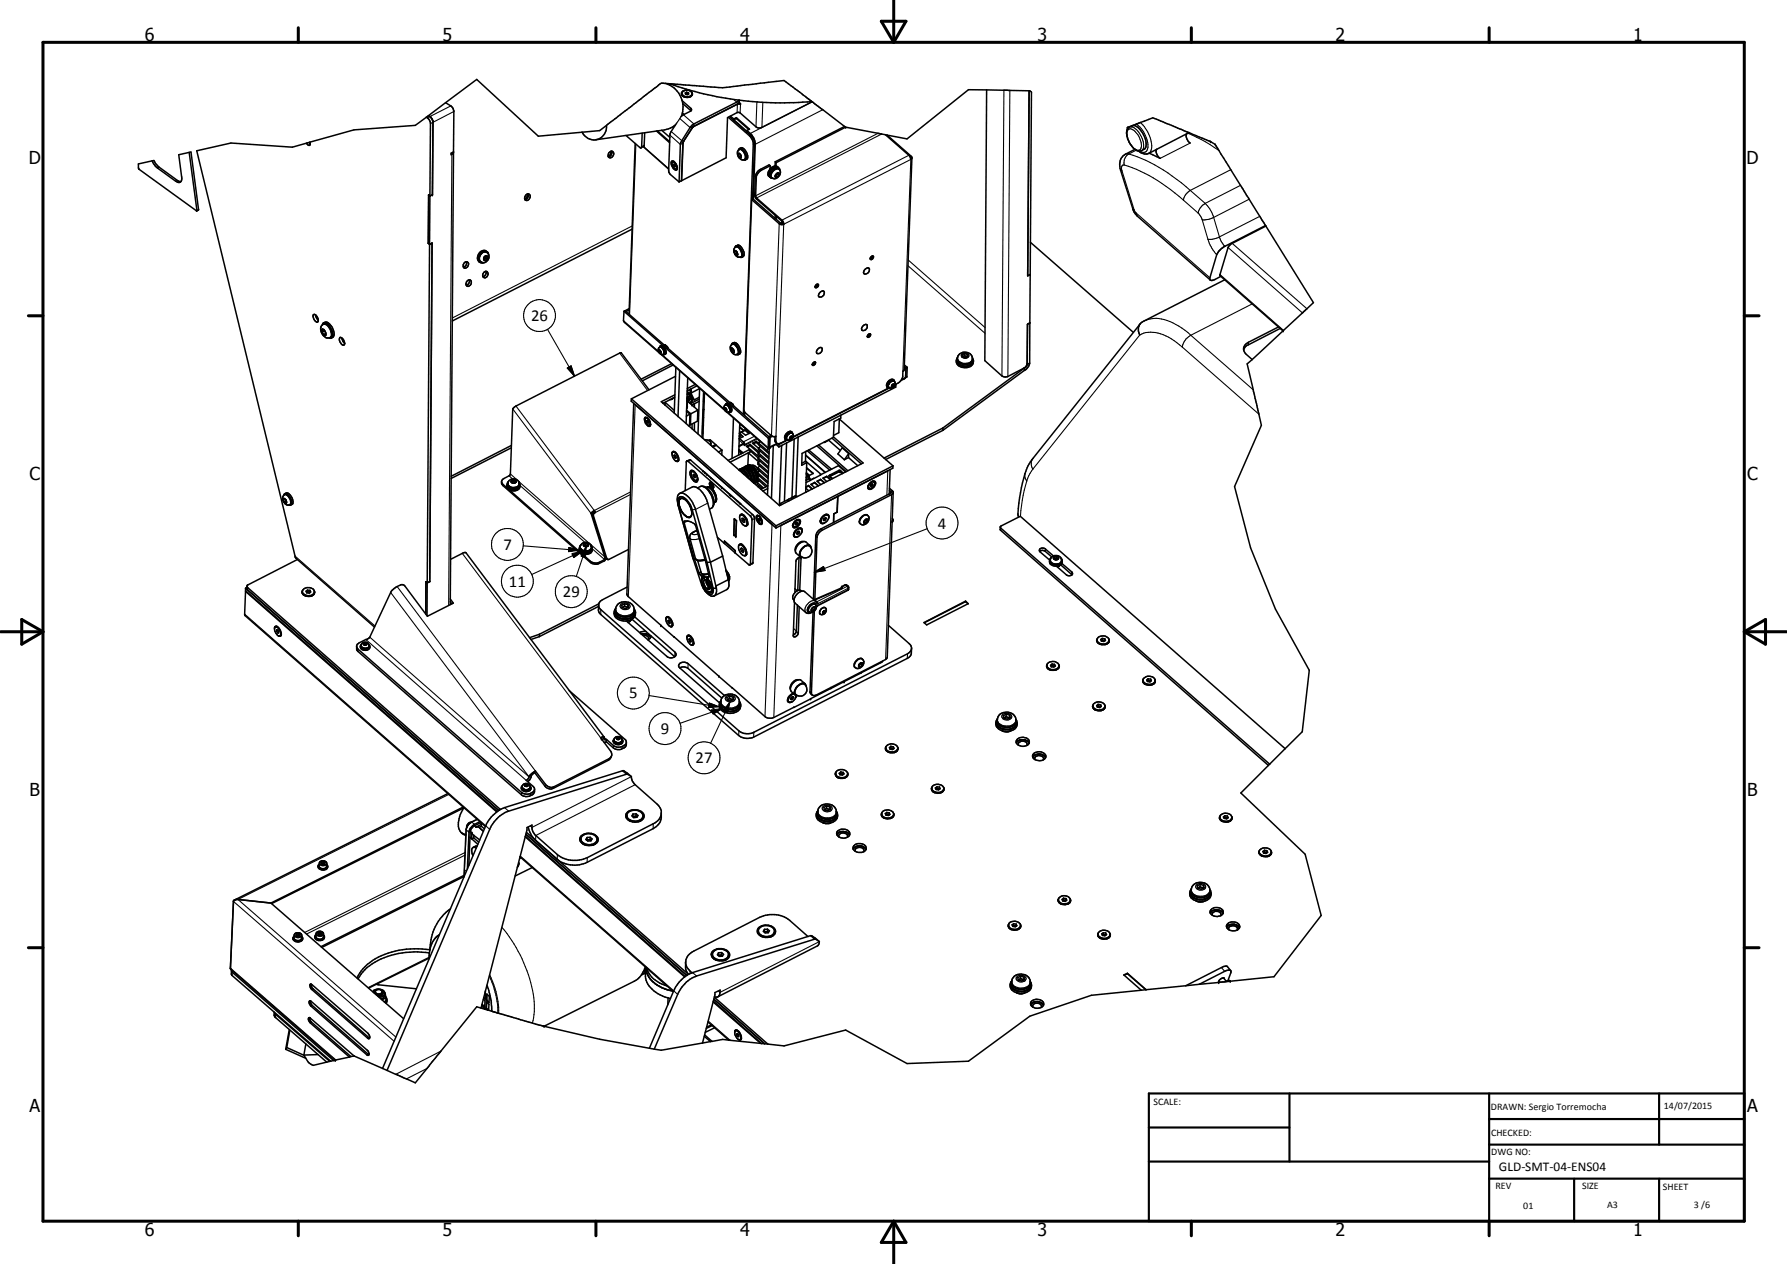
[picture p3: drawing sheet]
<svg xmlns="http://www.w3.org/2000/svg" width="420mm" height="297mm" viewBox="0 0 420 297" stroke-linecap="round" stroke-linejoin="round" font-family="sans-serif">
<defs><g id="words">
<g font-size="4.2">
<text x="34" y="9.6">6</text>
<text x="104" y="9.6">5</text>
<text x="174" y="9.6">4</text>
<text x="244" y="9.6">3</text>
<text x="314" y="9.6">2</text>
<text x="384" y="9.6">1</text>
<text x="6.8" y="38.7">D</text>
<text x="410.6" y="38.7">D</text>
<text x="7" y="112.9">C</text>
<text x="410.8" y="112.9">C</text>
<text x="7" y="187.1">B</text>
<text x="410.8" y="187.1">B</text>
<text x="7" y="261.4">A</text>
<text x="410.8" y="261.4">A</text>
<text x="34" y="290.4">6</text>
<text x="104" y="290.4">5</text>
<text x="174" y="290.4">4</text>
<text x="244" y="290.4">3</text>
<text x="314" y="290.4">2</text>
<text x="384" y="290.4">1</text>
</g>
<g font-size="3.9">
<text x="124.9" y="75.5">26</text>
<text x="220.5" y="124.2">4</text>
<text x="118.4" y="129.2">7</text>
<text x="119.7" y="137.9">11</text>
<text x="132.3" y="140.3">29</text>
<text x="147.9" y="164.1">5</text>
<text x="155.4" y="172.5">9</text>
<text x="163.6" y="179.4">27</text>
</g>
<text font-size="3.1" x="352.4" y="275.2">GLD-SMT-04-ENS04</text>
<g font-size="2.4">
<text x="271.2" y="259.7">SCALE:</text>
<text x="350.6" y="260.8">DRAWN: Sergio Torremocha</text>
<text x="391.2" y="260.6">14/07/2015</text>
<text x="350.6" y="267">CHECKED:</text>
<text x="350.6" y="271.4">DWG NO:</text>
<text x="351.6" y="279.3">REV</text>
<text x="372" y="279.4">SIZE</text>
<text x="391" y="279.6">SHEET</text>
<text x="358.1" y="284.1">01</text>
<text x="377.9" y="283.8">A3</text>
<text x="398.3" y="283.8">3 /6</text>
</g>
</g></defs>
<g fill="none" stroke="#000" stroke-width=".35">
<path d="M156.5 19.6h-.3a1.87 1.87 0 0 0-1.9 .8l-11.7 9.1M156.5 19.6a5.9 5.9 0 0 1 3.7 7.7M156.5 19.6l1 .1M157.5 19.7l7 .5a30.6 30.6 0 0 0 10.6-.2l9.3-1.1 6.5 5M157.5 19.7a79.5 79.5 0 0 0 33.4 4.2M35.8 37.8l-3.3 .7 .1 1.1 13.6 9.9M35.8 37.8l.4-.1 .3 .7 .9 .9 4.3 3.1 .8 .3M44.5 35.8l-2.5 .6 .7 5.1a.88 .88 0 0 1-.2 1.2 .88 .88 0 0 1-1.2-.1l-4.5-3.3-1-1.5M44.5 35.8l.4-.1 1.8 13.5-.4 .4M44.5 35.8l1.8 13.8M72 33.7l-3.3 .9-14.4-1-8 1.8 23.1 95.6 18.6 16.4M72.7 33.5l-.7 .2"/>
<path d="M72.7 33.5l.2 .2M72.9 33.4l-.1 .8-.4-.1-.4-.4M72.9 33.4l-.2 .1M100.2 27.6l-2.5 1.9-14.5 1-10.3 2.9M100.2 27.6l.7 .5 .3 .8-.2 28.5M100.7 27.2l-.5 .4M100.7 27.2a1.97 1.97 0 0 1 1.1 1.5l-.1 17.1-.6 .3-.3-.3-.1 11.3M104.8 24.1l7.3-5.4 14.5 13.3 14.4-1.3 1.6-1.2M104.8 24.1l-4.1 3.1M104.8 24.1l1.3 .9 .6 1-.1 9.7M106.1 36l.5-.3-.1 .4-.4 .3zM106.6 35.7l-.7 106.4"/>
<path d="M142.6 29.5a3 3 0 0 1-2.2 3.3 3 3 0 0 1-3.5-1.7M143.4 36.7l-.4 .1M143.6 35.6l-.1 .6-.5 .5M143.7 35.6l-.6 .5-.1 .7M143.7 35.6h.3a.84 .84 0 0 1 .1 1 .84 .84 0 0 1-1 .4l-.1-.2M143.7 35.6l.1 .5M143.7 36.3l-.2 .3M143.8 36.1l-.1 .3-.6 .4M143.8 36.1v.1M143.8 35.6v.5M149.3 33.7l-1.4 40.1M151 31.3l-.2 3.4"/>
<path d="M151.2 34.5l6 5.3M151.6 31.2l-.1 3.1-.8 .5-3.5-3M154.3 30.8l3.1 2.7M154.6 30.8l2.8 2.5M155.6 30.6l1.9 1.7M158 37.8a1.55 1.55 0 0 1 1.1 2.1 1.48 1.48 0 0 1-1.1-2.1zM158.1 38a1.3 1.3 0 0 0 .8 1.8l.3-.3M158.1 38a1.3 1.3 0 0 1 .9 1.7M158.4 38.9v-.3h.2l.2 .3v.3h-.2M158.4 38.9l.2 .3M158.4 38h-.3M158.7 38.7l-.3 .2"/>
<path d="M158.8 39l-.2 .2M158.8 29.3l-1.2 .8-1.3 .4-16.2 2.4M159.1 29l-1.6 2.5-.3 8.7 .3 .7 2.2 1.9M160.3 23.6l2.1 1.8 .2 .3-.1 .3M160.3 22.1a1.45 1.45 0 0 0 2.3 .3M160.4 26.5l.5 .4M160.5 24.3l2 1.7M160.6 33.5l-.4 9M160.6 33.5l-.3 9M160.6 33.4v.1M160.7 33.2l-.1 .3M160.7 33.2v.1"/>
<path d="M161.4 21.7l-.3 .1 .1 .3 .4 .2 .3-.2v-.3M161.4 22l-.2 .1M161.4 21.7v.3M161.4 21.7l.5 .1M161.9 21.8l-.1 .3-.4-.1M162.4 22.6a1.39 1.39 0 0 1-2.2-.8 1.47 1.47 0 0 1 2.6 .2 .83 .83 0 0 1-.8 .9M162.5 26l-2.4 1.4M162.5 22.5a.96 .96 0 0 0-.1-1.1 .96 .96 0 0 0-1.2-.2 .84 .84 0 0 0-.8 .5 .84 .84 0 0 0 .2 .9l.4 .2M171.2 27.6l5 4.3a2.85 2.85 0 0 1 .9 2l-2.3 63.5M171.5 27.4l5 4.4 .9 1.4-.5 13.6M171.7 27.3l.8 .6M172.5 27.9v.4v-.1"/>
<path d="M172.5 28.2l3.1 2.8v-.4M173.1 27.6v.3M173.1 27.6l-.6 .3M173.1 27.6l3.1 2.8-.6 .2M173.1 27.9l3 2.5M173.1 27.9l-.6 .3M173.4 24.5l-10.4 5.3-2.3 3.4M173.4 24.4l-10.5 5.4-2.2 3.4M173.6 35.3l.2-.1a.99 .99 0 0 1 1.4 .9l.2 .7a.78 .78 0 0 1-.6 .8 .78 .78 0 0 1-.9-.4 1.58 1.58 0 0 1-.3-1.9zM173.6 36.2l.1 .6M173.6 36.2l.2-.1 .3 .3M173.6 35.3a.6 .6 0 0 1 .6-.4 .6 .6 0 0 1 .6 .4 1.71 1.71 0 0 1 .4 2.3l-.4-.1"/>
<path d="M173.7 23.5l-.3 .4-10.3 5.2-.7 .7-2.3 3.7-.4 9.3M173.8 23.5v.6M173.8 36.1l-.2 .1M173.8 24.1l-.4 .3M173.8 24.1l.3 .5-.4-.2-.3 .1M173.9 34.9a.94 .94 0 0 1 1.4 .6 1.48 1.48 0 0 1 .2 1.9l-.3 .2M174.1 36.4v.2M174.1 36.4l.2 .5-.2 .2-.4-.3M174.1 36.6h.1M174.1 36.6l-.4 .2M175.6 30.6l.8 .8a3.4 3.4 0 0 1 1.2 2.5l-.5 12.9M181.1 38.9l-2.1 1.1a2.51 2.51 0 0 0-1.2 1.7l-.1 4.6 6.1 5.4 .4 .5 .1 .5"/>
<path d="M181.1 38.9l-.3-.2-2 1.1a2.41 2.41 0 0 0-1.2 1.7l-.2 4.5 .2 .5 6.3 5.6M181.1 38.9l-.1 .9M181.3 39.9l-.2 .2M181.3 39.5a1.29 1.29 0 0 0-.3 2.1M181.4 39.4l-.1 .1M181.7 39.5l-.4 .4M181.7 39.5l.2-.1 .5 .1M181.8 39.5l-.5 .4M182.1 39.5h.4M182.2 39l-1.2 .7M182.2 39h.4l.4 .4M182.3 38l.2 .2"/>
<path d="M182.3 38l-.1 1M182.4 39.5v.2M182.4 39.5a2.36 2.36 0 0 0-1.4 1.9l.2 .4 .5 .1M182.5 39.2l-.7 .3M182.5 38.2l-.1 .8M182.5 39.5v.1M182.5 39.5h.2a.58 .58 0 0 1 .7 .5M182.7 39.2l.1 .1M182.8 39.2l-.6 .1M182.8 39.2l.3 .3M182.8 39.3l.2 .1M183 39.4l.2 .2"/>
<path d="M190.9 23.9h.1M191 23.9l7.6 5.8M191 23.9l-12 6.1-.5 .1-.8-.3-3.9-3.4-.5 .1-2.2 1.1-.4 9.5-10.4 5.4M198.6 29.7l.2 .2M198.6 29.7l-16.3 8.3M198.8 29.9l9.4 1.8M198.8 29.9l-16.3 8.3M208.2 31.7h.4M208.2 31.7l5.5 4.8 .5 1 .2-.2-.1-.6-5.7-5M214.4 37.1l-1.8 49.8-.3 .3a2.65 2.65 0 0 1-.8 2.6l-1.1 .6M232 21.1h-4.3l-14.4 11.5-4.7-.9M232 21.1l10 .2"/>
<path d="M232 21.1l-.4 63.7 4 3.5 .5 .3h.7l4.1-2.2M242 21.3l.5 .3-.3 42.9M242 21.3l-.4 43.5 .6-.3M265.1 30v.4M265.1 30h.1M266.1 29.6l-1 .4M266.3 29.5l-.2 .1M266.3 29.5l4.7-1.8 8.6 3.5M266.3 29.5a2.79 2.79 0 0 1 2.5 2 3.3 3.3 0 0 1 .3 3.5 1.81 1.81 0 0 1-2.7-.2 6 6 0 0 1-1.5-3.7 1.57 1.57 0 0 1 1.2-1.5M266.9 35.1l-2.3 1.1a2.85 2.85 0 0 0-1.1 3.8l2.9 9.3 .6 1.1 17.6 15.4M272 35.1a1.71 1.71 0 0 0 .8 2.1l-2.6-1.2M279.1 31.4a1.62 1.62 0 0 0 .8 2.2"/>
<path d="M279.6 31.2l4.9 2 1.2 .7M279.6 31.2l-9.5 4.9a2.24 2.24 0 0 1-2.4-.6M285.7 33.9h.1M285.7 33.9l11.9 19.2M46.2 49.5v.1M46.2 49.6h.1M100.7 57.1l.3 .3M101 57.4l.6-.3-.6 79.6M101 57.4l-.6 79.5 .6-.2M113.1 59.6a1.11 1.11 0 0 1 1.7-.1 1.11 1.11 0 0 1-.1 1.7 1.12 1.12 0 0 1-1.7 .3 1.12 1.12 0 0 1-.1-1.7zM114.4 59.1a1.53 1.53 0 0 0-1.6 .2 1.53 1.53 0 0 0-.5 1.5l.3 .7 .4 .2M114.9 59.8a1.02 1.02 0 0 0-.9-.8 1.02 1.02 0 0 0-1 .5 1.38 1.38 0 0 0 .3 2.3l.5-.1"/>
<path d="M124 45.6a.97 .97 0 0 1-.7 1.1M124.1 45.6a1.05 1.05 0 0 0-.7 1.3M124.1 45.6h.3a.84 .84 0 0 1 .1 1.1 .84 .84 0 0 1-1 .3l-.1-.1M124.1 45.6a.95 .95 0 0 1-.7 1.3M124.1 45.6l.1 .1a1.06 1.06 0 0 1-.7 1.2M148.6 53.8l-42.3 21.6M160.2 42.4l.1 .1M160.2 42.5l-.5 .3M172.8 58.2v-.1a.85 .85 0 0 1 1.4 .6l.2 .5a.85 .85 0 0 1-.3 1.2 .85 .85 0 0 1-1.2-.5l-.1-.1a1.19 1.19 0 0 1 0-1.6zM172.8 59.1l.1 .6M172.8 59.1l.1-.2 .4 .3M172.8 58.2l.3-.4a2.03 2.03 0 0 1 1.3 2.7h-.4"/>
<path d="M173 59l-.2 .1M173 57.8a.97 .97 0 0 1 1.5 .6 1.7 1.7 0 0 1 .3 1.8l-.4 .3M173.3 59.2l.1 .6-.1 .2-.4-.3M173.3 59.2v.3M173.3 59.5h.1M173.3 59.5l-.4 .2M176.7 46.9l-1.8 49.5 .3 .6 6.2 5.4 .5 .2 .5-.1v1.1a.68 .68 0 0 0 .4 .7 .68 .68 0 0 0 .7-.2l1.1-.5v-.4M176.7 46.9l6.6 5.8h1M176.7 46.9l.3-.2 6.5 5.8h.6M180.9 41.4l.1 .2M181 41.6l.1 .1M181 41.6l.3 .2"/>
<path d="M181.1 40.1a1.24 1.24 0 0 0-.2 1.3M181.1 40.2l-.3 .7 .1 .5M181.6 40.3a1.01 1.01 0 0 1 .9-.7 1.01 1.01 0 0 1 1 .7 1.35 1.35 0 0 1-.7 1.4 1.35 1.35 0 0 1-1.5-.1l-.1-.6zM182.3 50.7l-.1 .6M182.3 41.3h.1M182.4 41.3l.3 .3M182.7 51.1l-.3 .3M182.8 40.9l.3 .2M182.8 40.9l-.4 .4M182.8 40.7v.2M183.1 41.1v-.4h-.4l-.4 .4v.5h.4M183.1 41.1l-.4 .5"/>
<path d="M183.9 52.1l-.3 .4M183.9 52.1l.2 .4M184.1 52.5l.2 .2M242.3 56.9l24.2 21.2M297.5 53l-9.8 5-1.2 1.1-.4 .8-1.7 5.7 .2 .2 .4 .1 2.1-1M297.6 53.1l11.2 18-7.1 6.7M297.6 53.1l-8.1 4.2-.5 .4-.3 .5-1.9 6.6 14.9 13M73.7 74a1.2 1.2 0 0 1 1 1.7 1.4 1.4 0 0 1-1-1.7zM74.2 74v.4l.6 .9M75.7 76.5a1.04 1.04 0 0 1 1-.4 1.04 1.04 0 0 1 .8 .8l.4 .8a1.1 1.1 0 0 1-.2 1.6 1.1 1.1 0 0 1-1.6-.3 1.87 1.87 0 0 1-.4-2.5zM75.8 76.3l.3-.4a2.07 2.07 0 0 1 2 1.8 1.35 1.35 0 0 1-.2 1.8l-.5-.1M75.8 78v-.5l.3 .1 .4 .5v.6l-.4-.1"/>
<path d="M75.8 78l.3 .6M76.1 75.9l.3-.2a2.16 2.16 0 0 1 2 2 1.16 1.16 0 0 1-.5 1.7M76.3 77.7v.1M76.3 77.8l.1 .1M76.3 77.8l-.5 .2M76.5 78.4l-.4 .2M79.9 79.4a1.15 1.15 0 0 1 .9 1.7 1.4 1.4 0 0 1-.9-1.7zM80.4 79.4l.2 .8 .5 .5M109.1 61.8a.55 .55 0 0 1 .7-.3 .55 .55 0 0 1 .3 .7l-.1 .5a.55 .55 0 0 1-.6 .3 .55 .55 0 0 1-.5-.4zM109.6 61.5a.93 .93 0 0 1-.6 1.3M109.8 66.1l.7-.3a.8 .8 0 0 1 .2 1 .8 .8 0 0 1-1 .4l-.2-.5zM110.3 65.8a.96 .96 0 0 1-.7 1.3"/>
<path d="M113.8 61h.1M114.2 63.8a.76 .76 0 0 1 .4 .9 .76 .76 0 0 1-.9 .5l-.1-.2M114.2 63.8a.97 .97 0 0 0-.6 1.2M114.2 63.8l.1 .3-.2 .5-.5 .4M114.2 60.1l-.4 .4v.5M114.2 60.1l.4 .2v.5M114.2 60.7l-.4 .3M114.2 60.7l.4 .1M114.3 60.2l-.1 .5M114.6 60.8l-.4 .4-.4-.2M146.7 73.2l-.1 2.2 .3 .4 8.2 7.2M146.7 73.2l34 29.8"/>
<path d="M147 73l34 29.8M147 73l-.3 .2M147.9 72.9l-.7 .3-.2-.2M147.9 72.5l-.9 .5M191.7 67.3v.1M191.8 67l.3-.2 .3 .1v.4l-.4 .3-.3-.1zM192.2 66.8l-.5 .6M192.7 68.8l.3-.3a.47 .47 0 0 1 .6-.1 .47 .47 0 0 1 .1 .7 .69 .69 0 0 1-.5 .7 .69 .69 0 0 1-.8-.4zM202.8 76.7l.8-.5a.83 .83 0 0 1 .2 1.1 .83 .83 0 0 1-1 .4l-.2-.4zM203.3 63.4l.7-.5a.57 .57 0 0 1 .5 .5 .57 .57 0 0 1-.3 .7l-1 .3-.2-.4zM204.1 78.6l.5-.1a.51 .51 0 0 1-.1 .6 .51 .51 0 0 1-.5 .1zM204.5 78.4l-.6 .7"/>
<path d="M204.7 60.5l.5-.3 .2 .2-.2 .4-.3 .2-.3-.2zM205.1 60.2l-.1 .4-.4 .2M242.1 75.9v9.4M242.1 75.9l-.5 .3-.1 9.4M242.1 75.9h.1M242.2 64.5l-.1 11.4M268.1 76.1l-25.2 31.6a13.9 13.9 0 0 0-2.8 6.9l-.7 4.9-.1 1.4 .3 .6M288 65.7l-19 9.7a2.03 2.03 0 0 0-1.3 2.7l.3 .6M300.6 76.8l-7.1 3.6a1.61 1.61 0 0 0-1.1 1.3 1.61 1.61 0 0 0 .6 1.6l1.4 1.2M301 77.2l-7.8 4-.4 .3-.4 .8M301.7 77.8l-7.3 6.7M148.5 93.7l-.1 .6 34 29.8"/>
<path d="M148.5 93.7l33.9 29.9M149 94.8l-1.6 44.9 .3 .5 10.8 9.5M151.6 98.2a1.11 1.11 0 0 1 1.3 1.1 .49 .49 0 0 1 .1 .7 .49 .49 0 0 1-.7 .1 1.93 1.93 0 0 1-.7-1.9zM151.8 98.3a1.19 1.19 0 0 1 1 1.6 .84 .84 0 0 1-1-1zM152 98.9l.2-.1 .2 .2 .1 .3-.1 .1-.2-.2M152 98.9l.2 .3M152.1 98.2l-.3 .1M152.1 98.2h.1M152.2 98.8l-.2 .1M152.4 99.1l-.2 .1M152.6 91.6l-6.6-8.7-24.7 12.5-.7 .7-.6 15.3-.2 .4-1.5 .8a1.02 1.02 0 0 0-.4 1.1l.4 .4 20.5 18.1 .5 .3 1.1 .1 1.7-.8M153 99.7l-.1 .2"/>
<path d="M155 82.4l.1-.1 .2 .2M155 82.4l.1 .3M155.1 82.3l-.1 .1M155.1 81.5a1.04 1.04 0 0 1 1.3 1.1 .7 .7 0 0 1-.5 .7 .7 .7 0 0 1-.8-.3M155.1 81.5a1.31 1.31 0 0 1 1 1.7M155.1 81.5a.95 .95 0 0 0 0 1.5M155.3 82.5l.1 .3-.1 .1-.2-.2M155.3 81.3a1.14 1.14 0 0 1 1.3 1.1l-.1 .7-.6 .2M155.3 82.5v.1M155.3 81.3l-.2 .3M155.3 81.3a1.55 1.55 0 0 1 1 2M155.3 82.6h.1"/>
<path d="M155.3 82.6l-.2 .1M155.4 83.2l15.1 13.3M156.2 81.1l.7 .3 .1 .4M156.3 81.2l.6 .3 .1 .3M156.4 94.6l2.1 1.8M156.4 94.6v.6M157.9 85.5l-7.2 3.6M158.3 93.5l-.2 .3-.5 .1M158.3 85.8l-7.3 3.7M158.7 93.3l-2.8 1.5 .5-.2M158.7 92.8l-3.2 1.6 27.8 24.4 19.6-10-7-6.1M158.8 88.4l-10.3 5.3"/>
<path d="M158.9 86.3l-.4 10.8M159.8 87.1l-.4 10.8M161.4 96.4l1 .8M161.4 96.6l.8 .7M161.5 93.5l.1 .2-.1 .7M161.5 92.8l.5-.2 .3 .2M161.6 95.8l-.2 .2M161.6 95.4v.4M161.6 92.5h.5l.2 .1 .1 .4M161.6 92.3h.4l.3 .2M161.6 93.9v1.9M161.6 94.2l2.5 2.2"/>
<path d="M161.7 88.8l-.4 10.7M161.7 94.1v.2M161.8 94.1l-.1 .3M162.1 99.7l.2 .1M162.2 98.2v.4M162.2 97.3l-.8 .5M162.2 97.3l-.1 2.6-.2 .2M162.3 91.5v.1M162.3 91.6l-.7 .3M162.3 91.6v1M162.3 92.8l.1 .2M162.3 92.8l-.8 .5"/>
<path d="M162.3 93.7l-.6 .4M162.4 93.6l.2 .1M162.4 93h.1M162.4 97.2l-.1 2.6M162.5 93l.2 .3M162.5 92.4l.7 1.6M162.5 92.4v.6M162.5 91.4v1.6M162.6 93.7l.1 .4-.6 .6M162.6 93.7h-.3l-.5 .4M162.7 94l-.4-.1-.4 .6M162.7 93.5h-.5l-.6 .6"/>
<path d="M162.7 93.5h.1M162.7 93.3h.1M162.7 93.3v.2M162.7 99.6v1.2M162.7 94v.1M162.8 93.5v.1M162.8 93.5l-.4-.3h-.3l-.5 .4M162.8 93.6l-.1 .7-.5 .5M162.8 93.6l.4 .4M163.3 99.3v2M163.5 90.3l-1.9 1M163.9 90.7l-2.3 1.2"/>
<path d="M164.1 96.4l-1.7 .8M164.1 96.4l-.1 2.6-1.7 .8M164.4 94.3l-1.7 .9 .6-.3v.8M164.4 93.8l-2.1 1.1M164.4 93.3l-1.2 .7M164.5 91.2l-.4 10.8M164.5 91.5l-.1-.1-1.9 1M165.2 99.9l.2 .1M165.2 99.9v1.9h.1M165.4 99.9h-.2M165.4 96.3h.1M165.4 96.3l-.1 1.8h.1"/>
<path d="M165.4 92.1l-.4 10.7M165.5 92.6l-.1 1.8h.2M165.5 92.6h.1M165.5 96.2l-.1 .1M165.6 92.2l-.3 10.8M165.6 92.5l-.1 .1M170.4 96l.1-.2 .3 .6-.1 .1-.2-.2M170.4 96l.1 .3M170.5 96.5l.3 .3M170.5 95.1a.64 .64 0 0 1 .7-.3 .64 .64 0 0 1 .5 .5 1.05 1.05 0 0 1 0 1.6M170.5 95.1a.92 .92 0 0 0 0 1.4M170.5 95.1h.1"/>
<path d="M170.6 95.9l-.2 .1M170.6 95.1a1 1 0 0 1 1.2 1.3l-.1 .2-.5 .3-.4-.1M170.6 95.1a1.18 1.18 0 0 1 .9 1.7M170.7 96l.1 .2-.3 .1M170.8 94.8a1.46 1.46 0 0 1 .9 2.1l-.3-.1M170.8 96.8l9.7 8.5M171.7 94.7l.2-.1 .4 .4 .2 .4M171.7 94.7l.1-.1 .6 .7M171.9 81.1a.77 .77 0 0 1 .8-.3 .77 .77 0 0 1 .6 .6 1.54 1.54 0 0 1 .2 1.8 1.06 1.06 0 0 1-1.5-.5l-.3-.9zM171.9 82l.1 .5M171.9 82l.2-.2 .3 .3M172 81a.6 .6 0 0 1 .6-.4 .6 .6 0 0 1 .5 .5 2.08 2.08 0 0 1 .5 2.2h-.4"/>
<path d="M172.2 81.9l-.3 .1M172.2 80.7l.3-.2a2.06 2.06 0 0 1 1.6 2.3l-.1 .3-.4 .3M172.4 82.1l.2 .6-.2 .1-.4-.3M172.4 82.1l.1 .2M172.5 82.3v.1M172.5 82.3l-.5 .2M172.5 98.2l-.4 9.5M173.9 99.5l-.2 7.4M173.9 99.9l.2-.2 1.4 1.2M174.2 99.8h.1M175.1 96.9v.8M191.1 85.4l.5-.4a.48 .48 0 0 1 0 .6 .48 .48 0 0 1-.6 .2z"/>
<path d="M191.5 85v.3l-.5 .4M192.4 82l.3-.3a.51 .51 0 0 1 .6 .2 .51 .51 0 0 1-.1 .7 .71 .71 0 0 1-1.2 .2l.1-.5zM197.3 98.4l-.1 3.3-1.2 .6M197.3 98.5l12.7 11M197.7 97.5v.8l-1.6 .8-.2 3.7-7.3 3.8-.1 2.7 1.2-.6M208.6 90.9v.5l-22.1 11.3M208.6 91l.1 .1M208.7 91.1h.4M208.7 91.1h-.1M209.2 91.1l-22.8 11.7M209.2 89.8l-.3 .6v.6M209.5 89.5h.1"/>
<path d="M209.5 89.5h.2M209.5 89.7l-.3 .1M209.5 89.5l.3-.1 .5 .3M209.6 89.6a.85 .85 0 0 0-.8 .5 .85 .85 0 0 0 .3 1M209.6 89.6l-.4 .2M209.7 90.7h.1M209.7 90.7l.2 .1M209.8 89.5l-.2 .1M210 89.5h-.3M210 89.5l.2 .1M210 89.5h-.2M210 90.4l-.3 .3"/>
<path d="M210 90.4l.1 .2M210 90.3v.1M210.1 90.6l.1-.3-.5 .3v.2h.2M210.1 90.6l-.2 .2M210.2 89.3a1.14 1.14 0 0 0-1.7 1v.5l.2 .2M210.3 89.7a.67 .67 0 0 0-.6-.5 .67 .67 0 0 0-.6 .5l-.5 .6v.7M210.3 89.7a1.02 1.02 0 0 1-.1 1.1 1.02 1.02 0 0 1-1.1 .3M210.6 90.3v.1M210.6 90.4v.6l-27.5 14M210.6 90.4l-.2 .2M212.6 86.4l.2-.1 .2 .2M212.6 86.1l.4 .4"/>
<path d="M212.6 85.8l.7 .5M212.9 88.7l-1.1 .8M213 86.5l-.1 2.2M213 86.5l-.4 .2M213.2 88.6l-.3 .2M213.2 88.6l-.3 .1M213.3 86.3l-.1 2.3M213.3 86.3l-.3 .2M225 84.3a1.9 1.9 0 0 0 2.8 1.2 1.19 1.19 0 0 0 .9-1M225 84.3a1.74 1.74 0 0 0 2.4 1.7l1-.5 .3-.5v-.5M225.1 84.2a1.38 1.38 0 0 0 1 2.1 1.91 1.91 0 0 0 2.8-1.5M225.2 83.9l-.2 .4"/>
<path d="M225.5 83.4a1.74 1.74 0 0 1 2.1-.5 1.74 1.74 0 0 1 .9 2 1.97 1.97 0 0 1-3.4-.6zM226.8 83.6l-.5 .3M226.8 83.6l.6 .2M226.8 83.1l-.6 .3 .1 .5M226.8 83.1l.7 .2M226.8 83.1v.5M227.4 83.8h.1M227.5 83.3l.1 .5-.6 .3-.7-.2M227.5 83.3l-.1 .5M228.6 84l.1 .5M228.7 84.3a1.29 1.29 0 0 1-1.4 1.8 2.1 2.1 0 0 1-2.4-1.3M240.9 87l-19.2 14.1"/>
<path d="M240.9 86.5v.5M240.9 86.5l-19.2 14.1M241.5 85.4l-.2 .6-.4 .4M241.5 85.6l-.2 .5-.4 .4M242.1 85.3l-.6 .3M242.1 85.3a2.41 2.41 0 0 1-1.2 1.7M294.4 84.5l-1.2 1 3.4 14.4-6.3 14.4 3.7 14.4 5.9 14.4 7.9 14.4-1.6 14.5-4 3.9M66.6 117.4l.2 .5M66.6 117.4l.2-.2 .4 .3M66.7 116.5a.88 .88 0 0 1 1.4 .5 1.05 1.05 0 0 1-.1 1.7 1.48 1.48 0 0 1-1.3-2.2zM66.7 116.4a.59 .59 0 0 1 .7-.4 .59 .59 0 0 1 .5 .5l.6 1a1.01 1.01 0 0 1-.3 1.2h-.3M66.9 117.3l-.3 .1"/>
<path d="M67 116a.66 .66 0 0 1 .9 0 1.89 1.89 0 0 1 .8 2.5l-.3 .2M67.2 117.5l.2 .5-.2 .2-.4-.3M67.2 117.7h.1M67.2 117.7l-.4 .2M67.2 117.5v.2M117.9 113.3l.4 .5 20.8 18.3a2.67 2.67 0 0 0 3-.6M119.2 114.2l.1 .2M119.2 114l.1 .2M119.3 114.2a.95 .95 0 0 0 .8 .8M119.3 113.8l-.1 .4M119.3 113.7a1.37 1.37 0 0 0 .4 1.5 1.37 1.37 0 0 0 1.5 .1l.8-.3 .2-.9M119.5 114.6l.2 .1"/>
<path d="M119.5 113.2a.92 .92 0 0 0-.1 .9 .92 .92 0 0 0 .8 .6 1.63 1.63 0 0 0 2-.7M119.6 113.1a1.39 1.39 0 0 1 1.5-.5 1.39 1.39 0 0 1 1 1.2 1.43 1.43 0 0 1-1.4 .9 1.43 1.43 0 0 1-1.3-1zM120.1 115l.6 .1M120.1 115l.9 .1M120.2 105.2l-14.1 7.2M120.2 104.7l-14.1 7.2M120.7 112.8l-.5 .2 .1 .4M120.7 112.8l.5 .1M120.7 113.2l-.4 .2M120.7 112.8v.4M120.7 113.2l.5 .1M121.2 113.3v.1"/>
<path d="M121.2 112.9l.1 .4-.4 .2-.6-.1M121.2 112.9v.4M121.2 115l-.2 .1M121.5 114.9l-.2 .1M121.5 114.9l-.5 .2M122 114.7l-.5 .2M122 113.2v.1M122 113.4l.2 .1v.6l-.2 .6M122.2 113.9v.2M122.2 114.1l-.2 .6M139.7 120l-.7 .6M139.7 120l-.1 .2"/>
<path d="M139.7 120l.3 .4M158 106.4a1.94 1.94 0 0 0 1 2M158 106.4a.52 .52 0 0 1 .6-.3 .52 .52 0 0 1 .4 .5 1.38 1.38 0 0 1 .3 1.9l-.3-.1M158.3 106.2a1.65 1.65 0 0 1 1 2.1l-.3 .1M158.4 107.1l.2-.2 .3 .2 .1 .5-.2 .1-.2-.2M158.4 107.1l.2 .4M158.7 107l-.3 .1M158.7 106.2l-.3-.1-.4 .4M158.9 107.3l-.3 .2M159.6 108l-.4 .4M159.6 117.7l.2 1.6M159.7 117.7v.9"/>
<path d="M159.7 118.8l.1 .5M159.8 117.3a1.53 1.53 0 0 1 2.1 1 3.5 3.5 0 0 1 .6 3l-.2 .3M159.8 116a2.44 2.44 0 0 0-.4 2.6l3.6 12.7M159.8 116a2.18 2.18 0 0 1 2.3 1l1.3 2.3 3.6 12.8M159.8 117.3l-.2 .4M159.8 119.3l.3 .6M159.8 116l2.9-1.5a1.85 1.85 0 0 1 2 .8l1.4 2.1 3.8 13.3M159.8 117.3l-.1 .4M160.1 117.1l-.3 .2M160.1 119.9l.6 .9M161.4 108.4l.4 .1 14.8 13 .2 .7-.4 10.4-.1 .2M161.4 108.4l-.3 6.9"/>
<path d="M161.5 108.4l.8-.3 14.9 13.1 .2 .7-.4 10.3v.2l-.7 .4M162.7 110.8a1.59 1.59 0 0 1 1.1 2.1M162.7 110.8a1.49 1.49 0 0 0 1.1 2.1M163 111.6l.1-.1 .4 .6-.1 .2-.3-.3M163 111.6l.1 .4M163 110.7l-.3 .1M163 110.7h.1M163 110.7a.51 .51 0 0 0-.7 0 .51 .51 0 0 0 0 .6l.2 .8 .6 .9a.52 .52 0 0 0 .6 .3 .52 .52 0 0 0 .4-.6M163 110.7a2.44 2.44 0 0 1 1.1 2M163.1 111.5l-.1 .1M163.4 111.8l-.3 .2M164.1 112.7l-.3 .2"/>
<path d="M165 114.3a4.3 4.3 0 0 1 2.5 4.9M165 114.3a3.3 3.3 0 0 1 2.6 2.4 2.41 2.41 0 0 1-.1 2.4M165 114.3l-1 .4M165.2 110.6l9 7.9M165.6 103.3l1 .2M165.7 111l.4 .4M166.1 114.6a1.91 1.91 0 0 1 1.9 1.6l.3 .9-.2 .9M166.2 114.5a1.56 1.56 0 0 1 1.9 1.3l.1 .3a1.35 1.35 0 0 1-.3 2.1M166.6 103.5l.5 .4 .1 .3M166.6 103.5l.4-.2 1.3 1.2M166.8 113.7l.5 .9M166.9 113.4v.6"/>
<path d="M167 113.4l-.2 .2M167 113.4h.1M167 113.4l.2 .1a1 1 0 0 1 .4 1.2M167.1 113.9h.2l.2 .3h-.3M167.1 113.4a.98 .98 0 0 1 .6 1.3l-.4-.1M167.1 114.3l.1 .2M167.1 113.9l.1 .3M167.2 104.2l-.2 .4M167.2 104.2l-.1 .4M167.2 113.3l-.3 .1M167.2 113.8l-.1 .1M167.2 114.6h.2"/>
<path d="M167.4 114h.1M167.4 114l-.2 .2M167.4 114.6l.2 .1M167.5 119.2l-.7 .5M167.6 105.1l.8-.5 1.3 1.2M167.8 114.5l-.2 .2M168.3 104.5l-.9 .4M168.3 104.5v.2M169.6 114.4h.1M169.7 105.8l-.8 .4M169.7 105.8v1.1M173.4 117.8l.5 .4"/>
<path d="M173.4 117.8h.1M173.7 105.7l.2 .3M173.7 106l.1 .1M173.7 105.6l1 .8M173.8 110.5l.6 .3 .6 .7M173.8 103h.1M173.8 102.4l.1 .1M173.9 103l1 .9 .1 .8M173.9 102.3l.2 .2-.3 .1M173.9 101.9l.8 .7M173.9 101.9h.1M173.9 101.9l.8 .7-.8 .4"/>
<path d="M173.9 100.3l1 .9-1-.8M173.9 101.5l.2 .1M173.9 110.3l.1-.1a2.92 2.92 0 0 1 1.9 2.2M173.9 106l.5 .3M173.9 106l-.1 .1M173.9 106h-.2M174.3 110.2l.3-.2a1.76 1.76 0 0 1 1.7 1.4l.4 1.7M174.3 110.2a3.2 3.2 0 0 1 1.9 2.4M174.3 110.2l-.5 .2M174.3 101.5h.1M174.4 106.3l-.3 .1 .2 .2M174.4 106.3l.2 .2"/>
<path d="M174.5 110a1.19 1.19 0 0 1 1.5 .7l.7 1.4 .2 1.1M174.8 104.3h.1M174.8 104.3l-1 .6M174.8 104.4l-.1-.1-.9 .5M175 109.9a.6 .6 0 0 1 1 0M175.2 101.1l.9 .8-.8 .4-.9-.8M175.2 101.1l.9 .8M175.2 101.1l-.9 .4M175.5 100.9l-1.6 .8M175.6 109.5l.6 .4h-.2M175.6 109.5l-.4 .1M175.8 109.3a1.1 1.1 0 0 1 1.4 .7l.6 1 .3 1.2"/>
<path d="M175.8 110.1l-.1 .2M175.9 109.3a3.3 3.3 0 0 1 2 3.7l-.4 .5M176 106.4l-.2 2.9-.2 .2M176 106.4l2.4 2.2M176 109.9a.33 .33 0 0 0 .2 .5 .33 .33 0 0 0 .4-.4M176.2 109.9l-.2 .2 .1 .2 .5-.1-.1-.2M176.2 109.9l.3 .1M176.2 109.9l-.1 .4M176.3 104.4l-.8 .5 2.9 2.4 .3-.1-.4 .4M176.3 104.7l-.6 .3M176.3 104.4v.3M176.3 104.7l2 1.7"/>
<path d="M176.3 104.4l2.2 1.9M176.5 110l-.1 .3M176.6 106.1l-4.9 2.5M176.6 106.1l-.5-.4-4.9 2.5M176.6 106.1l-.6 .3M176.6 106.1l1.7 1.5M176.6 109.3l.1 .1M176.6 110l.1 .4M176.6 110.6l.2 .4a3.5 3.5 0 0 1 .5 2.2l-.1 .3M176.6 110.6l-.1 .2M176.6 110l-.6-.1a.47 .47 0 0 0 0 .7 .47 .47 0 0 0 .7-.2M176.7 110.4a3.2 3.2 0 0 1 .6 3.2l.4-.2 .4-.6"/>
<path d="M176.7 109.4a1.25 1.25 0 0 1 1.4 .8M176.7 110.4l-.1 .2M176.7 109.4l.6 .4 .8 1.2M177.8 103.7v.3M177.8 103.7l-.9 .4 1.4 1.2M177.8 104l-.7 .3M177.8 104l.6 .5M177.8 103.7l.6 .5M178 113.4v.4l1.2 1M178 113.4l1.5 1.3M178.1 112.2l2.3 2M178.1 112.2v.6"/>
<path d="M178.1 112.6l2 1.8M178.1 111.1v.4l2.4 2.1M178.1 112.8v.1M178.1 111.1l2.4 2.1M178.2 109.9l-.1 .4 2.5 2.1M178.2 109.9l2.4 2.2M178.2 108.8l2.4 2.1M178.2 108.8v.3l2.4 2.2M178.3 112.8l-.3 .2M178.3 107.6v.4l2.4 2.1M178.3 107.6l2.4 2.1M178.3 110.4l.2 .4"/>
<path d="M178.3 111.6l.1 .4M178.3 106.4v.4l2.4 2.2M178.3 106.4l2.5 2.2M178.3 105.3v.4l2.5 2.1M178.3 105.3l2.5 2.1M178.4 103.4l.4 .4-.4 .3M178.4 104.1v.4l2.4 2.1M178.4 104.1l2.4 2.2M178.5 114.2l-.3 .2M178.5 113l-.5 .4M178.6 111.8l-.5 .4M178.6 110.7l-.5 .4"/>
<path d="M178.6 109.5l-.4 .4M178.7 108.4l-.5 .4M178.8 104.8l-.5 .5M178.8 106l-.5 .4M180.5 114.8l-1.1 .6M180.5 114.2l-1.6 .8M180.6 105.2l.2 .3M180.7 103l-.1 2.2M180.8 105.2l-.3 .1 .1-.1M180.8 105.1h.1M181 102.8l-.5 13.5M181.2 102.2l-.1 .2"/>
<path d="M181.2 102.2v.2M181.3 102.4l-.5 .2 .2 .2M181.6 102.5l-.9 .5M181.8 104.8l-.4 12.3M182.2 102.6v1l.4 .5M182.5 104.4l.6 .6M182.8 104.3l-1.8 .9-.1-.2-.3 .2M183 104.3l.2 .1M183.2 104.4l-.1 .6M183.5 118.3v.4M183.5 118.3l.3 .3M183.8 104.6l-.6 14.2"/>
<path d="M184.6 103.2l.5 .2M184.8 103.3h-.2M184.9 103v.1M184.9 104.1l-.5 13.7M185.1 103.4h.1M185.2 103.4l-2 1M185.2 102.2l-.3 .7M185.4 101.8l.5-.2 .4 .2M185.4 117.3l.2 .3M185.4 117.3l-.1 .3M185.4 101.8l.2 .1M185.4 101.8v.1"/>
<path d="M185.4 102l.2-.1a.82 .82 0 0 0-.8 .6 .82 .82 0 0 0 .3 .9M185.5 117.7l-.3-.2-1.7 .8M185.6 101.9l-.5 .4-.2 .5v.4M185.7 102.9h.1M185.7 102.9l.3 .2M186 101.7l-.4 .2M186 101.7l.1 .1M186 102.6l-.3 .2v.3h.3M186 102.6h.2v.3M186 101.7l.3 .1M186 102.7l-.3 .2M186 102.7l.2 .2"/>
<path d="M186 102.6v.1M186.2 102.9l-.2 .2M186.2 101.6a1.25 1.25 0 0 0-1.7 1.1l.1 .5M186.3 101.8l.1 .1M186.4 101.9a.7 .7 0 0 0-.7-.4 .7 .7 0 0 0-.6 .4l-.5 .8 .1 .5M186.4 101.9a1.05 1.05 0 0 1-1.2 1.5M186.7 103.2l-.5 13.7M187.5 116.7a1.17 1.17 0 0 0-1.5 .7M187.7 102.7l-.6 13.9-.1-.1-1.6 .8M189.3 108.4l.4 .3M189.4 108.3l3.7 3.2M189.4 115.6l.1 .1"/>
<path d="M189.4 106.1v2.3l-.9 .5M189.4 114.7l.7 .6M189.4 115.5l.2 .1M189.6 111.4l.5 .5-.5 .2M189.6 111.3l.7 .5M189.6 110l1.6 1.3M189.6 109.9l1.6 1.4-.9 .4-.7-.6M189.7 108.7l-.3 7M189.8 105.9l5.3 4.6M190.1 114.2l-.6 .4M190.1 114.2l.8 .7M190.1 114.1l.9 .8"/>
<path d="M190.1 114.1v.1M190.1 114.1l-.6 .3M190.1 105.7l5.4 4.6M190.2 112.4l-.7 .4M190.2 112.4h.1M190.2 112.3l.2 .1M190.3 111.8l-.7 .5M190.3 111.9l-.1 .5M190.4 112.4v.5M190.4 112.4l-.9 .5M191.5 113.5l-.8 .4M191.5 113.5l.9 .7"/>
<path d="M191.5 113.4l-.8 .4 .8 .8M191.5 113.4l.9 .8M191.5 113.4v.1M192.1 104.8l6.9 6M192.5 104.6l6.8 6M192.9 112.7l-.7 .5M192.9 112.7l.9 .8M192.9 112.6l-.8 .5 .9 .8M192.9 112.6l.9 .8M192.9 112.6v.1M193.8 103.9l.1 .1M194 111l-4.6-4 4.6 4"/>
<path d="M194 103.8l-.1 .2M194.4 112l.8 .7M194.4 112l-.8 .4M194.4 111.9v.1M194.4 111.9l-.9 .5 .9 .8M194.4 111.9l.9 .8M194.8 103.5l2.8 2.3M194.8 103.5l-.9 .5M194.9 103.3l-.1 .2M195.6 103l6.9 6M198 111.3l-.6-.5-2.3 1.1 .6 .5M198.3 111.2l-.7-.7h-.3l-2.3 1.2-.1 .2 .7 .6"/>
<path d="M198.8 110.9l-1.7-1.5-7.6 4M199.5 107.5l2.2 1.9M199.5 107.5l-1 .5M199.5 106.6l-1 1.4M199.5 106.6v.9M199.5 106.6l-1.5-1.4-1 1.5 1.5 1.3M204.1 114.3l.2 .4M204.6 113.5a.65 .65 0 0 1 .8-.5 .65 .65 0 0 1 .5 .7 1.59 1.59 0 0 1-1.7 1.2 1.14 1.14 0 0 1 .4-1.4zM204.7 114h.1M204.8 113.8l.3-.1 .1 .1-.1 .4-.3 .1-.2-.2zM204.8 114l.3 .2M204.9 113.8l-.1 .2"/>
<path d="M205.1 113.1h.1M205.2 113.1l.4 .2M205.3 113.2a1.01 1.01 0 0 0-.9 .5 1.01 1.01 0 0 0 .1 1.1 1.22 1.22 0 0 0 1.1-1.5M205.4 113.2l.2 .1M208.7 110.7l-11.7 5.9-.2 3.8M209.1 114.7l.9 .9v.3l-.4 .3-16.3 8.4a2.21 2.21 0 0 0-1.2 1.7l-.5 14.6M209.1 115.2l.4 .4-.2 .4-16.3 8.3-.8 .7-.4 1-.5 14.8M209.3 110.4l-.2 5.7M210 109.5l-.1 .5-27.5 14.1M210 109.5l-27.6 14.1M210 115.7l-1.4 38.9-.4 .4-16.3 8.3-.4 .1-.5-.1M221.7 101.1l-13.5 6.9"/>
<path d="M221.7 100.6v.5M221.7 100.6l-13.9 7.1M57.7 138.2v.6l59.2 51.9M57.7 139l-.2 5.3 .1 .4 56.5 49.5M57.7 139l59.1 51.8M57.9 138.9l-.2 .1M58.1 138.1l-.4 .1M58.1 137.8l59.6 52.4M69.9 131.5l-11.7 6-.1 1.1 59.2 51.9-59.6-52.3M71.1 139l.2 .7M71.2 138.7a1.3 1.3 0 0 0 1.8 1.3l.7-.4 .2-.5M71.2 138.7l-.1 .8 .8 .6"/>
<path d="M71.2 138.7a1.69 1.69 0 0 1 2.7 .2M71.4 139.8l.5 .3M72.3 138.7l-.3 .2 .1 .4 .6 .1 .4-.3-.2-.4M72.3 139.1l-.2 .1M72.3 138.7v.4M72.3 139.1h.5M72.3 138.7h.6M72.8 139.1l.1 .1M72.9 138.7l-.1 .4M73.5 139.9l-.2 .1M73.9 138.8v.6l-.4 .5M73.9 138.9v.2"/>
<path d="M73.9 139.1l-.1 .5-.5 .4M100.1 136.7v7.6M100.1 136.7l.3 .3M100.1 136.7h.1M100.4 137v7.7M101 136.7l-.6 .3M105.9 131.4l3-1.5h.6l32.6 43.3M136.3 128.7v.6l.3 .4M136.3 128.7v.6M136.5 129.5l.2 .2M136.6 128.1l-.2 .1a1.16 1.16 0 0 0 .3 1.3 1.16 1.16 0 0 0 1.3 .2l.8-.3 .4-.5M136.6 129.7l.5 .2"/>
<path d="M136.8 127.8a1.23 1.23 0 0 1 1.6-.2 1.23 1.23 0 0 1 .4 1.6 1.58 1.58 0 0 1-2.4-.4v-.4zM137.1 129.9l.6 .1M137.7 128.1l-.4 .2M137.7 128.1l.5 .1M137.7 127.7l-.5 .2 .1 .4 .5 .1 .5-.2-.1-.4M137.7 127.7l.5 .1M137.7 127.7v.4M138.2 127.8v.5M139 128.1v.1M139 120.6l3.2 10.3M139 128.3h.1a1.31 1.31 0 0 1 0 1.4 1.31 1.31 0 0 1-1.4 .6l-1.1-.3a1.01 1.01 0 0 1-.4-1.1M139.1 129.4l-.9 .5h-1.1"/>
<path d="M139.2 129l-.1 .4zM139.3 120.5v.3M139.3 120.5l-.3 .1M139.6 120.2l-.3 .3M139.6 120.2l.2 .2M139.8 120.4l-.3 .2-.2 .4 3.1 10.1M139.8 120.4h.2M140 120.4a.63 .63 0 0 0-.5 .8l3.2 10 .2 .3M142.1 131.5v.3M142.2 130.9l-.1 .6M142.4 130.8l-.2 .1M142.4 131.1l-.3 .7"/>
<path d="M142.4 131.1l.5 .4M147.4 138l-5.7 2.9-.5 .4-.4 .6M147.8 129.1l-4.9 2.4M160.7 120.8l.8 .6M160.7 120.8l.7 .7M161.4 121.5l.9 .1M161.5 121.4l.7 .2M162.3 121.5l-.1 .1M163 131.3l2 6.2 .7 1.3M163 131.3l-3.5-12.4a1.57 1.57 0 0 1 .5-2.2h.2a3.8 3.8 0 0 1 2.6 3.1l3.4 12.4M163.3 131.4l-2.4-8.8a2.34 2.34 0 0 1 2.7 1l2.3 8.5 .8 3.4M163.3 131.4l1 3.2"/>
<path d="M163.5 131.3l.5 .4M163.5 131.2l-.2 .2M163.9 124.7a1.6 1.6 0 0 0-1.7 1.8l1.3 4.8M164 131.7l.9 2.9a1.29 1.29 0 0 0 1.7 .3M164.3 134.6l.7 1a3.4 3.4 0 0 0 1.8 3.7l.6-.3v-1a2.72 2.72 0 0 0-.9-1.7M164.8 134.4l-.5 .2M165.2 135.9l.4 .1M165.2 135.8a2.93 2.93 0 0 0 1.5 3.3h.3a1.67 1.67 0 0 0 0-2M165.3 135.7l-.1 .1M165.3 135.7l-.3 .5M165.4 135l.2 .5M165.6 135.5l-.3 .2"/>
<path d="M165.6 136v.3M165.6 135.5l.1 .1M165.6 136.3a1.57 1.57 0 0 0 1.1 2.2l.3-.3M165.7 135.6l-.1 .4M165.7 138.8l.4 .5M165.7 138.8l.5 .5M165.8 131.6l-1.8 .1M166.1 135.6v.4M166.1 136.2v.8l.6 1M166.1 136.2l.8 1.3 .1 .7M166.1 136.2l-.5 .1M166.1 136v.2"/>
<path d="M166.1 136.2l.4 .1M166.2 132.2l1.5 6M166.4 135.6l-.3 .4M166.4 135.6v.2M166.4 136.1l.7 .9M166.5 139.1l.3 .1 .5-.1M166.7 138l-.3 .3 .6-.1M166.7 135.5l-.3 .3 .1 .5M166.7 135.5l-1 .1M166.9 137.6a1.11 1.11 0 0 1-.6-1.1l.4 1.5M167 132.1l1.3 5.6M167 132.1l-.8 .1"/>
<path d="M167.7 138.2a.95 .95 0 0 1-.9 1.5l-.6-.4M167.7 138.2l.7 .1M168.3 137.7l.1 .5M168.4 138.3v.9l-.4 .8M168.4 138.2v.1M168.7 126.3l1.6 1.4M169.9 130.7l-2.9 1.4M169.9 130.7l1.3 5.5M170.3 127.7v-.5l2.6 2.2v.6M170.3 127.7l2.6 2.3M170.6 133.9l.7 2.5M170.7 134.1l.7 1.1"/>
<path d="M171.2 135.4l.3 .1M171.2 136.2a2.07 2.07 0 0 1-.3 2.4l-3.3 1.5-.5-.1-1-.7M171.2 136.2l-2.9 1.5M171.3 136.4l.1 .4M171.4 135.2l-.2 .2 .1 .2 .2-.1M171.4 135.2h.1M171.5 135.5v.6l-.2 .3M172.7 121.9l.5 .5-.2 3.7-.5-.5zM172.7 122l.4 .4M172.9 130l3.2 2.8h.2M173.1 122.3v.1M173.1 122.4l-.1 3.7"/>
<path d="M173.9 128a1.9 1.9 0 0 1 1.5 2.1l-.2 .5M173.9 128l-.1 .1M174.1 121a1.78 1.78 0 0 1 1.4 2.5l-.1 .1 .3-.2M174.1 129l.2-.2 .4 .2 .2 .5-.2 .3-.4-.3M174.1 129l.2 .5M174.4 127.9h-.4a1.67 1.67 0 0 0 .5 2.5l.7 .2M174.4 127.9a2.3 2.3 0 0 1 1.1 2.6l-.4 .1M174.4 128.9l-.3 .1M174.4 127.9l-.5 .1M174.5 122.3l.3 .5M174.5 122.3l-.1-.5h.3l.3 .4 .1 .5-.3 .1M174.7 120.9l-.6 .1"/>
<path d="M174.8 129.3l-.5 .2M175 122.2l-.5 .1M175.1 122.6l-.3 .2M175.5 130.3l-.3 .3M175.8 123.2a.77 .77 0 0 1-.8 .4 .77 .77 0 0 1-.6-.7 1.37 1.37 0 0 1 0-2.1 2.33 2.33 0 0 1 1.4 2.5M177.9 121.2a.97 .97 0 0 1 1.2 .9l.1 .9-.1 .2a1.61 1.61 0 0 1-1.2-2zM178.3 121.2l-.2 .1M178.3 121.3a1.18 1.18 0 0 1 .6 1.7l-.3-.1-.5-.7-.1-.4 .1-.5M178.3 121.3h-.2M178.3 122l.2-.2 .3 .5-.2 .2-.2-.2M178.3 122l.1 .3M178.5 121.2h-.2"/>
<path d="M178.5 121.9l-.2 .1M178.7 122.2l-.3 .1M179.2 122.8l-.2 .2M182.4 123.6v.5M186.4 123.3l.2 .4M186.6 125.6a1.51 1.51 0 0 1 1.9-1.4v1l-.9 .9M186.6 125.8l.3 .3M186.6 125.5v.3M186.6 125.8l.2 .4 .8-.1M186.9 126.1h.7M186.9 122.6l.2-.2a.53 .53 0 0 1 .8 0 .53 .53 0 0 1-.1 .8l-.8 .6a.56 .56 0 0 1-.5-.4 .56 .56 0 0 1 .3-.6zM186.9 122.5l.6-.4a.63 .63 0 0 1 .7 .4 .63 .63 0 0 1-.2 .7 1.06 1.06 0 0 1-1.5 .7l-.1-.6z"/>
<path d="M186.9 138.3l.5 .6M187.1 123h-.1M187.1 123l.3 .2M187.2 122.8l-.1 .2M187.4 122.7l.1 .2M187.4 122.2l.5 .1M187.5 125.1l-.1 .1M187.5 125.1l.3 .3M187.5 122.9l-.1-.2-.3 .2-.1 .3 .1 .1 .3-.1M187.5 122.9l-.1 .3M187.6 125l-.1 .1M187.8 124.9l.2 .2"/>
<path d="M187.8 124.1h.4l.4 .7M187.9 131l-.3 7.8M188 125.1l-.2-.3-.3 .2-.2 .4 .2 .2 .3-.2M188 125.1l-.2 .3M188 138.7a1.76 1.76 0 0 0-1.5 2.1l.2 .2M188 138.7l.2-7.6a.89 .89 0 0 0-1.1 .8l-.2 7.4M188 138.7l.5 .2M188.2 130.9l.5 .1M188.4 124.3a1.34 1.34 0 0 0-1.5 1.8M188.6 124.8l-.1 .3M188.8 128.8a1.17 1.17 0 0 1 1.5-.5 1.17 1.17 0 0 1 .5 1.6 1.44 1.44 0 0 1-1.2 1.2 1.44 1.44 0 0 1-1.5-.9l.1-.7zM188.9 127.3a1.99 1.99 0 0 0-1.9 2.1"/>
<path d="M190.4 128.2a2.04 2.04 0 0 0-2.2 2.7M190.4 128.2l-.8-.8a1.87 1.87 0 0 0-2.5 1.6 .85 .85 0 0 0 .1 1l1 .9M190.4 128.2l.3 .5M192.9 122.4l.3 .5 .5 .1M192.9 122.3l.1 .6 .3 .2 .4-.1M193.1 122.8a1.48 1.48 0 0 1 1.6-1.7 1.36 1.36 0 0 1-1 1.9M193.8 121.9l-.1 .1M193.8 121.9l.3 .3M193.9 121.8l-.1 .1M194.1 121.7l.2 .1M194.1 120.9l.6 .2M194.3 121.8l-.2-.1-.4 .1-.1 .4 .1 .1 .4-.1"/>
<path d="M194.3 121.8l-.2 .4M194.8 121.8l.1-.6-.2-.3a1.68 1.68 0 0 0-1.8 1.5M196 120.8v2M196.8 120.4h.1M196.8 120.4l.2-3.7-13.4 6.8M196.8 120.4l-.8 .4M197.9 137.9h.1M197.9 138.1l-6.4 2.8M198 138.3l-.1-.5 .9-.4a.78 .78 0 0 1 .7 .5 .78 .78 0 0 1-.2 .8l-7.3 3.9M202.4 121.7a1.04 1.04 0 0 1 .9-.7 1.04 1.04 0 0 1 1 .5 1.51 1.51 0 0 1-1.7 1.8 .93 .93 0 0 1-.2-1.6zM203.1 122.7l.4 .2M203.6 122v.3"/>
<path d="M203.6 122.3l.3 .3M203.6 122.3l-.4 .3M203.9 122.6l.1-.5-.3-.1-.5 .4-.1 .5h.4M203.9 122.6l-.4 .3M209.8 121.8v.9M209.8 121.9l.2 .4-.2 .5M209.9 122.2l-.1 .3M235.2 123.9l.2-.3 4.5-2.3 62.3 54.6M235.2 123.9l63.3 55.7M235.2 123.9l.1 .7 62.9 55.3M244.5 129.6l.6-.3 .5 .2 1.7 1.4M246.8 131.6a1.54 1.54 0 0 0 2.4 1l.6-.6"/>
<path d="M247.1 131.1l-.3 .5M247.1 131.1a1.27 1.27 0 0 1 1.8-.5 1.27 1.27 0 0 1 .4 1.7 1.4 1.4 0 0 1-1.4 .3 1.4 1.4 0 0 1-.9-1.2zM247.7 130.6l-1.9-1.6a.78 .78 0 0 0-.9-.2 .78 .78 0 0 0-.5 .7l2.4 2.1M247.9 131.3h-.1M247.9 130.9v.4M248.4 131.1l.3 .3M248.4 131.1l-.5 .2M248.4 130.8l.4 .2-.1 .4-.5 .1-.5-.2 .2-.4M248.4 130.8l-.5 .1M248.4 130.8v.3M249 133.1l-.4 .1M249 133v.1"/>
<path d="M249.1 132.9h.1M249.2 132.9l-.2 .2M249.4 132.7l2.6 2.3M249.5 131.2a1.15 1.15 0 0 1 .1 1.4 1.15 1.15 0 0 1-1.4 .5 1.15 1.15 0 0 1-1.4-1.4M249.7 132.4l2.3 2a.53 .53 0 0 1 .1 .7 .53 .53 0 0 1-.6 .2l-.8-.2-2.3-2M64.7 147.3l-.2 .3M64.7 147.3a1.57 1.57 0 0 1 1.1 2.1M65.1 148.3v-.3l.4 .4v.4l-.2-.1M65.1 148.3l.2 .4M65.2 147.2l-.5 .1M65.4 148.2l-.3 .1M65.4 149.4a1.91 1.91 0 0 1-.7-2.2h.2a1.88 1.88 0 0 1 1.1 2.2h-.2"/>
<path d="M65.4 149.4l.2 .1M65.5 148.6l-.2 .1M65.6 149.4h.2M66.2 149.1l-.2 .4-.6-.1M73.3 140l-1.4 .1M83.9 151.9l.2 .6 38.5 33.7a2.04 2.04 0 0 0 3.1-.6M84.7 151.9a1.22 1.22 0 0 0 1.1 .8 1.22 1.22 0 0 0 1.1-.7M84.9 151.5v.5a1.03 1.03 0 0 0 1 .6 1.03 1.03 0 0 0 .9-.7M84.9 151.9a1.12 1.12 0 0 0 1.9 0M85.1 151.2a1.05 1.05 0 0 1 1.4-.1 1.05 1.05 0 0 1 .2 1.5 1.36 1.36 0 0 1-2-.4v-.4zM85.8 151.1l-.3 .2 .1 .2 .3 .1 .3-.2-.1-.2M85.8 151.1l.3 .1"/>
<path d="M85.8 151.3l-.2 .2M85.8 151.1v.2M85.8 151.3l.3 .1M86.1 151.2v.3M86.8 151.6v.3M105.9 140.8l.7 .9-6.1 3.1-5.4-7.2-.6-.2-1.4 .6-1.2 1.1-5 10.7-2.9 1.6-.1 .4v1l38.7 34a2.04 2.04 0 0 0 3.1-.7l-.1-.9-1.9-1.8 .6-.5 .1-.4M105.9 141.4l.3 .5M126.8 149.1v.5M126.8 149.6l-2 .7M126.8 149.1l-2.3 .8M140.7 142.5l-13.9 7.1M140.7 142.2v1.3l.6 .9 32.4 28.4a3.5 3.5 0 0 0 3.5 .4l36.1-18.5 .9-.7 .1-1.6"/>
<path d="M140.7 142.2l.1 .4 .5 .7 32.4 28.4a3.4 3.4 0 0 0 3.5 .4l36.2-18.5a1.35 1.35 0 0 0 .4-2.3l-4.9-4.4M140.8 141.9l-14 7.2M140.8 141.9l-.1 .3M144.4 143.8a2.16 2.16 0 0 0 2.6 2.2l1.1-.2M145.4 144.5a1.74 1.74 0 0 1-.5-1.8 1.74 1.74 0 0 1 1.4-1.2l.7-.1a1.87 1.87 0 0 1 1.8 1 1.87 1.87 0 0 1-.2 2l-.8 .5M145.4 144.5l.9 .4M145.4 144.6l.6 .3M146.3 144.9l.8 .1 .7-.1M146.8 142.5l-.5 .3M146.8 141.9l-.6 .3 .1 .6 .8 .2 .7-.3-.2-.6M146.8 141.9l.8 .2M146.8 141.9v.6"/>
<path d="M146.8 142.5l.8 .2M147.6 142.7v.1M147.6 142.1v.6M147.8 144.9h-1.1M148.1 145.8v.2M148.4 145.7l-.8 .6M148.6 145.5l10.1 8.8M149.1 143.1a1.53 1.53 0 0 1-1.3 2.4 2.61 2.61 0 0 1-3.4-1.5l.1-.5 .3-.5a1.3 1.3 0 0 0 .6 1.6M149.1 143.2a1.74 1.74 0 0 1-1.9 2.2 2.01 2.01 0 0 1-2.5-2M149.2 143.6l-.3 .7-1.1 .6M149.2 144.9l9.5 8.3a.82 .82 0 0 1 .1 1 .82 .82 0 0 1-.9 .4l-1-.2-9.6-8.5M149.4 144v.6l-.3 .5-1 .7"/>
<path d="M150.8 149a1.87 1.87 0 0 1 2.2 .8M151.1 149.3a.93 .93 0 0 1 1.3 1M151.9 148.4h-.6l-.9 .3M153 149.8l-.7 .6M153.1 149.4l-.1 .4M156.6 145.5l.1-.5a1.43 1.43 0 0 1 1.4 1.3l.1 .5M156.9 145.1a1.71 1.71 0 0 1 1.1 1.9l-.2 .2M156.9 145l-.2 .1M157 145.9l.2-.1 .2 .2 .2 .4-.2 .2-.2-.3M157 145.9l.2 .4M157.3 145.8l-.3 .1M157.3 145a.65 .65 0 0 0-.8 .4 .65 .65 0 0 0 .2 .8l.7 1"/>
<path d="M157.4 147.2h.4M157.5 146.1l-.3 .2M158.2 146.9l-.3 .4-.5-.1M158.2 146.8l-.4 .4M158.5 149.7h.1M158.5 149.7l10.5 9.2M159.8 157l.8-.3 1 .2 8.1 7.1M159.8 157l-.1-.2a1 1 0 0 1 .3-1.1 1 1 0 0 1 1.2 0l.6 .3 8.5 7.4M159.8 157l9.4 8.2M161.7 149.4a1.48 1.48 0 0 0 1.3 2.2 1.82 1.82 0 0 0-1.2-2.3l-.3 .5M161.7 149.4a1.55 1.55 0 0 1 1.1 2.1h-.4M162 150.2l.1-.1 .3 .2 .1 .4-.1 .2-.3-.2"/>
<path d="M162 150.2l.1 .5M162.2 149.4h-.5M162.2 150.2h-.2M162.5 150.5l-.4 .2M163.1 151.2l-.3 .4M169 158.9l3.1 2.7M186.8 141.6l-.3 7.8a.54 .54 0 0 0 .6 .2 .54 .54 0 0 0 .4-.4l.2-.4 .2-6.2M187.5 142.2l-.3 6.3-.7 .7M187.7 159.8a1.91 1.91 0 0 0-1.9 2.2M191 143l.4 .4M191.2 143.8l-.8 18.8 .2 .4 .4 .3M191.4 141h.1"/>
<path d="M191.4 142.7l.2 .2M191.5 143.6l-.7 19.2 .2 .5M191.5 140.9l-.1 .1M191.6 142.9l-.1-.2-.5 .2-.2 .5 .2 .2 .4-.2M191.6 142.9l-.2 .5M191.9 141.4l-2.7-2.3a1.93 1.93 0 0 0-2.3 1.3l-.2 .7 .2 .6 2.5 2.2 .5 .2 .9-.2M192 142.6a.78 .78 0 0 0-.6-.7 .78 .78 0 0 0-.9 .3 .88 .88 0 0 0-.6 .9 .88 .88 0 0 0 .7 .8h.2M192 142.6a1.56 1.56 0 0 1-1.2 1.3M192.8 144.3h.1M193.1 143.1a.66 .66 0 0 1 .9-.3 .66 .66 0 0 1 .3 .9l-.4 .5a.69 .69 0 0 1-1 .1 .69 .69 0 0 1 0-1zM193.5 143.9h.1M193.5 143.9l.2 .2"/>
<path d="M193.7 143.6l-.2 .2v.3h.2M193.7 143.6h.3v.2M193.7 143.6l.1 .1M193.8 143.7l-.3 .2M193.8 143.7l.2 .1M194 143.8l-.3 .3M201.4 155.2a.98 .98 0 0 1 1.4-.3 .98 .98 0 0 1 0 1.5 1.19 1.19 0 0 1-1.9 .3l-.1-.6zM202.4 155.8l-.4 .4-.1 .4 .4 .1M202.4 155.8l.4 .1-.1 .4M202.4 155.8v.2M202.4 156l.3 .3M202.4 156l-.4 .4 .3 .3"/>
<path d="M202.4 158.2h.1M202.7 156.3l-.4 .4M207.6 155.3l-.5 .4-11.7 6.1M217.2 146.3l9.8-5 .7 .6-9.8 5zM227 141.3v.1M227 141.4l-9.7 4.9M227 141.4l.6 .5M246.2 156.1l-.1 .2a1.2 1.2 0 0 0 1.7 1.2l.6-.1M246.2 156.1a1.68 1.68 0 0 1 2.8 .2M246.2 156.1v.6l.1 .4 .6 .3M247.3 156.5l-.1 .1M247.3 156.5h.6"/>
<path d="M247.4 156l-.4 .3 .2 .4 .6 .1 .3-.3-.2-.4M247.4 156l-.1 .5M247.4 156l.5 .1M247.9 156.5l.1 .1M247.9 156.1v.4M248.7 157.1l-.3 .3M248.8 157.1l-.4 .3M249 156.2v.6M249 156.8l-.1 .2M249 156.3a1.45 1.45 0 0 1-1.2 1.1 1.45 1.45 0 0 1-1.5-.6l-.1-.3M249 156.5v.5l-.3 .1M257.9 150.3l.1 .6"/>
<path d="M258 150.9l.3 .3M258 150.1l-.2 .4 .2 .4M258 150.1a1.16 1.16 0 0 0 1.6 1.2l.7-.2 .5-.5M258 150.1a1.68 1.68 0 0 1 2.8 .1v.4M258.3 151.2l.7 .3 1.1-.1M259.2 150l-.4 .3 .2 .4h.5l.4-.2-.2-.4M259.2 150.4l-.3 .2M259.2 150v.4M259.2 150.4l.5 .1M259.2 150l.5 .1M259.7 150.5v.1M259.7 150.1v.4"/>
<path d="M260.1 151.4l-.2 .1M260.7 150.2a.84 .84 0 0 1-.6 1.2M260.8 150.6l-.2 .4-.5 .4M268.7 159.8l.1 .5 .5 .5M268.8 159.8a.82 .82 0 0 0 .5 1M269.9 159.5l-.3 .3 .2 .3 .6 .2 .3-.4-.2-.3M269.9 159.9l-.1 .2M269.9 159.5v.4M269.9 159.9l.6 .1M269.9 159.5l.6 .1M270.5 159.6v.4M271.6 159.7v.7l-.4 .4"/>
<path d="M271.6 159.7a1.64 1.64 0 0 0-2.9 .1M271.6 159.7a1.21 1.21 0 0 1-1.8 1.1l-.7-.3-.3-.6M271.6 159.9v.4l-.4 .5M133.8 162.3l13.2 11.5a1.39 1.39 0 0 1-.9 2.3l-1.5-.1-2-1.7M141.4 173.7h.1M142 173.5l-.1-.4-.7 .3 2.5 3.3 .1 1M142 173.5l.2 .3h.4M142 173.5l-.5 .3M142.6 174.3l-.5 .2M142.6 173.8l1.6 1.4a2.08 2.08 0 0 0 3.1-.7M142.6 173.8v.5M143.8 177.7l-.6 .6-13.4 6.7-.9-.1-.5-.4-2.5-3.3"/>
<path d="M143.8 177.7l-.7 .9-13 6.7a1.61 1.61 0 0 1-2-.6l-2.4-3.1M144.2 174a1.16 1.16 0 0 0 1.1 1 1.16 1.16 0 0 0 1.2-.9M144.3 173.9l.1 .1M144.3 174a1.01 1.01 0 0 0 1 .8 1.01 1.01 0 0 0 1-.7M144.4 174a1.15 1.15 0 0 0 1.9 .1M144.4 173.6a.81 .81 0 0 0 .1 1 .81 .81 0 0 0 .9 .2 .88 .88 0 0 0 1-.8l-.1-.3M144.4 173.7a.95 .95 0 0 1 1.1-.6 .95 .95 0 0 1 .8 1M144.4 173.7l-.1 .3M145.3 173.3l-.3 .1 .1 .3M145.3 173.3l.3 .1M145.3 173.5l-.2 .2M145.3 173.3v.2"/>
<path d="M145.6 173.4l.1 .2-.3 .2-.3-.1M145.6 173.4v.2l-.3-.1M169.2 165.5a2.16 2.16 0 0 0 2.5 2.1 2.06 2.06 0 0 0 2.4-1.9M169.2 165.1l.3-.4a1.04 1.04 0 0 0 .4 1.4M169.9 166.1l.8 .4M169.9 166l.8 .5M170.3 163.4a2.26 2.26 0 0 1 2.8 .2 2.26 2.26 0 0 1 .5 2.8 2.66 2.66 0 0 1-4.2-.7v-.6M170.3 163.4a1.68 1.68 0 0 0-.4 2.6M170.7 166.5l.7 .2M170.7 166.5l.7 .1M171.5 164.1l-.5 .4M171.5 164.1l.9 .3"/>
<path d="M171.6 163.6l-.7 .3 .1 .6 .8 .2 .7-.3-.1-.6M171.6 163.6l.8 .2M171.6 163.6l-.1 .5M172.1 161.6h.1M172.1 161.6l7.8 6.8 .6 .3 .9 .1 .5-.2 4.8-2.4M172.4 163.8v.7M173.9 165.3a2.1 2.1 0 0 1-2.5 1.3M173.9 165.1v-.3a1.39 1.39 0 0 1-1 2.2 2.64 2.64 0 0 1-3.7-1.3v-.6M173.9 165.4a1.97 1.97 0 0 1-2.5 1.3M185.2 164.3l.3 .7M186 164h.1M186.1 164l.3 .3"/>
<path d="M186.1 163.8v.2M186.3 163a1.45 1.45 0 0 0-1 2l.5 .1 .4-.2M186.4 163.7l.2 .2M186.5 162.9l-.2 .1M186.6 162.9l-.3 .1M186.6 163.9l-.2-.2-.3 .2-.2 .4 .1 .1 .4-.1M186.6 163.9l-.2 .4M186.6 166.2h.1M186.7 163.1a1.4 1.4 0 0 0-1.2 1.9 1.4 1.4 0 0 0 1.6-1.6M186.7 166.2h.1M187 163.3l.5 .2M187.2 163.4l-.1 .5"/>
<path d="M187.5 161.3a1.15 1.15 0 0 1 1.2-.6 1.15 1.15 0 0 1 .9 .8 1.54 1.54 0 0 1-.7 1.9 1.54 1.54 0 0 1-2-.5l.2-.9zM189.3 160.7l-.9-.8a1.92 1.92 0 0 0-2.4 1.3l-.2 .5 .1 .5 1.1 1.1M189.5 161.2v-.2a.67 .67 0 0 0-1-.4 2.36 2.36 0 0 0-1.7 2.6l.2 .1M190.6 164.2l-3.9 2M195.3 161.8h.1M195.3 161.6v.2l-4.7 2.4M195.4 161.5v.3M208.2 175.7l.1 .5 .7 .6M208.2 175.6l.1 .7M208.2 175.6a1.58 1.58 0 0 1 1.5-.8 1.58 1.58 0 0 1 1.4 1M208.2 175.6l.1 .3a1.55 1.55 0 0 0 2.3 .6l.5-.5M208.4 176.4a1.84 1.84 0 0 0 2.1 .4"/>
<path d="M209.5 175.4l-.4 .3 .2 .4M209.5 175.8l-.3 .2M209.5 175.4v.4M209.5 175.8l.5 .1M209.5 175.4l.5 .1M210 175.9l.1 .1M210 175.5l.2 .4-.3 .2h-.6M210 175.5v.4M210.6 176.7l-.1 .1M211 175.6l.1 .5-.2 .4-.4 .3M211.1 175.8l-.2 .7M211.1 175.8v.2"/>
<path d="M234.1 169.7a2.1 2.1 0 0 0 2.3 2.2 2.18 2.18 0 0 0 2.8-2M234.4 169.3v.7a2.6 2.6 0 0 0 3.5 1.1 1.56 1.56 0 0 0 1-2 1.46 1.46 0 0 1-1 2.2 2.72 2.72 0 0 1-3.7-1.4v-.5l.3-.5a1.56 1.56 0 0 0 1.6 2M234.9 168.1a2.25 2.25 0 0 1 2.6-.6 2.25 2.25 0 0 1 1.3 2.3 2.4 2.4 0 0 1-2.3 1.2 2.4 2.4 0 0 1-2-1.7v-.5zM235.6 171.7a2.01 2.01 0 0 0 2 0M236.1 170.8h1.4M236.5 168.4l-.5 .3M236.5 168.4l.9 .3M236.6 167.8l-.7 .4 .1 .6 .8 .2 .7-.3-.1-.6M236.6 167.8l.8 .3M236.6 167.8l-.1 .6M237.4 168.1v.6M238.9 169.6l-.2 .5-.6 .5"/>
<path d="M239 174.5a1.88 1.88 0 0 1 3 .2M239.5 175.1a.98 .98 0 0 1 .5-.9 .98 .98 0 0 1 1.1 .1l.4 .4-.1 .5M242 174.7a1.26 1.26 0 0 0-1.6-1.4 1.09 1.09 0 0 0-1.2 .3 1.09 1.09 0 0 0-.1 1.2l.4 .3M242 174.7a1.9 1.9 0 0 1-2.5 .4M242.9 177.9a1.78 1.78 0 0 1 2.9 .2M243.4 178.5l-.1-.1a1.12 1.12 0 0 1 1-.9 1.12 1.12 0 0 1 1.1 .8l-.1 .3M245.8 178.1a1.32 1.32 0 0 0-1.9-1.4 1 1 0 0 0-1.1 1 1 1 0 0 0 1.1 1l.6 .1 .8-.2M245.8 178.1l-.5 .5M257 165.9l.2 .6M257 165.6l-.1 .6 .6 .6M257 165.6a1.65 1.65 0 0 1 2.8 .1l-.1 .8-.5 .4M257 165.6a1.35 1.35 0 0 0 2.2 1.1l.6-.6"/>
<path d="M257.3 166.7l.2 .1M257.5 166.8l.8 .2 .9-.1M258.2 165.5l.6 .1M258.2 165.5l-.4 .3 .2 .4 .6 .1 .3-.3-.1-.4M258.2 165.9l-.2 .2M258.2 165.5v.4M258.2 165.9l.5 .1M258.7 166l.1 .1M258.8 165.6l-.1 .4M259.7 165.7l.1 .6-.6 .6M269.3 160.8l.2 .1M270.5 160l.1 .1"/>
<path d="M271.2 160.8l-.8 .2-1.1-.2M302.2 175.9l-10.5 10.5 15.2 14.3 3.7 14.4-11.1 14.4-10.2 1.1M105.3 186.5l-50.2 25M108.5 195.7l1 .4M108.9 189.7l-45.2 22.5M109 189.9a6.3 6.3 0 0 0-1 5l.6 .9 .9 .5M109.1 189.8l-45.2 22.5M110.7 193.3a1.06 1.06 0 0 0-1 1.1h.1M110.9 197.1l-.4-.3 1.8 1.6M110.9 197.1v-1.5l.2 .5 1.7 1.3M111.4 196.9l-.5 .2M111.4 196.9l1.2 1"/>
<path d="M111.4 196.3v.6M112 199.3a.63 .63 0 0 0-.8-.1 .63 .63 0 0 0-.3 .7l.3 1.2M112.2 198.9l-.3-.1-.7 .3M112.2 192.5l-1.8 1-.8 1.2-.5 11.4M112.8 194.6l.9 .7M112.8 193.1l-1.2 .6a2.78 2.78 0 0 0-1.3 1.9l-.4 8.7M113.1 193.3l-1.9 1.1-.6 1-.4 8M113.1 193.3l.1 .4M113.2 193.7v.5M113.2 194.2l.7 .6M113.2 193.7l-1.3 .7 .6-.1 1.2 1.1M113.2 194.2l-.6 .2"/>
<path d="M122.6 185.2a1.24 1.24 0 0 0 1.1 .7 1.24 1.24 0 0 0 1.1-.7M122.8 184.9a1.03 1.03 0 0 0 .9 .7 1.03 1.03 0 0 0 1-.6M122.8 184.7a.88 .88 0 0 0 0 1.1 .88 .88 0 0 0 1.1 .2 .79 .79 0 0 0 .8-.4 .79 .79 0 0 0-.1-.9M123 184.4a.91 .91 0 0 1 1.4-.1 .91 .91 0 0 1-.2 1.4 .9 .9 0 0 1-1.2-.1 .9 .9 0 0 1 0-1.2zM123.5 196.6l37.5 33M123.5 196.5l37.6 33M123.6 196l37.9 33.2M123.6 184.6l-.2 .1M123.6 184.6l.4 .1M123.7 184.3l-.3 .1 .1 .3h.6l-.1-.3M123.7 184.3l.3 .1M123.7 184.3l-.1 .3"/>
<path d="M123.8 195.6l38.1 33.4-.2-.3a3.5 3.5 0 0 1-.5-2.7M124 184.7h.1M124 184.4v.3M124.2 194.4l.7 1.9 1 1.2M124.9 182.2l-.3 .9-.5 .6M124.9 182.2l-.5 .3M125.7 181.6l-.8 .6M125.9 181.2l-.9 .6-.6 .7M125.9 181.2l-.2 .4M136.6 196.5a2.5 2.5 0 0 1 4.1 .8 2 2 0 0 1-2.7 1.4 1.5 1.5 0 0 1-1.4-2.2zM136.6 197.1l.2 .9 .8 .5M136.9 196.5a2.15 2.15 0 0 1 3.5 .8 2.12 2.12 0 0 1-1.9 1.2 2.12 2.12 0 0 1-1.9-1.1v-.5z"/>
<path d="M138 197.4h.1M138 196.8v.6M138.7 197.3l-.7 .1M138.7 197.3l.3 .2M138.8 196.8l.4 .3-.3 .5-.7 .1-.5-.4 .3-.5M138.8 196.8l-.1 .5M138.8 196.8h-.8M140.4 197.5l-.2 .6-.9 .5M147.6 190.8a2.47 2.47 0 0 1 3.9 1 2.3 2.3 0 0 1-3.4 1.2 1.25 1.25 0 0 1-.9-1 1.25 1.25 0 0 1 .4-1.2zM148.5 182.5l-1-.8-1-.6-27.9 8.7a8.2 8.2 0 0 0-4.4 4.3l-24.3 57M148.5 182.5l-1.1-.6-27.8 8.7a7.5 7.5 0 0 0-4.5 4.3l-24.1 56.6M148.5 182.5l.2 1 .5 .7 5.8 5.3a3.2 3.2 0 0 1 .5 2.7l-.6 1.4-1.3 1.1-15.6 7.9a7 7 0 0 1-6.7-.4"/>
<path d="M148.8 191.9h.1M148.8 191.3v.6M149.6 191.3l.4 .3-.3 .5-.7 .1-.4-.5 .2-.4M149.6 191.8l-.8 .1M149.6 191.3v.5M149.6 191.3h-.8M149.6 191.8l.2 .2M151.2 191.8a2.1 2.1 0 0 0-1.8-1.5 2.1 2.1 0 0 0-2 1.1l.2 1 .8 .6M151.2 191.8a2.14 2.14 0 0 1-3.2 .8l-.4-.3-.2-.5M151.2 191.8a1.36 1.36 0 0 1-1.1 1.3M155.5 191.2a2.95 2.95 0 0 1-1.9 2.4l-15.5 7.9a6.7 6.7 0 0 1-7-.7l-5.5-4.8a2.61 2.61 0 0 1-.5-2.1l-1.2 .6v.6l-10.8 41.8M191.9 191.5a2.91 2.91 0 0 0 4.1 1.3l.5-.4 .4-.7"/>
<path d="M192.2 190.9a1.8 1.8 0 0 0 1.8 2 2.07 2.07 0 0 0 2.7-1.8M193.2 192.2l-.9-.7-.1-.5 .1-.5a1.7 1.7 0 0 0 1.2 2.8l.3 .1M193.2 192.2a1.74 1.74 0 0 1-.8-2 1.74 1.74 0 0 1 1.8-1.3 2.27 2.27 0 0 1 2.4 1.5v.9l-.2 .5-1.1 .6M193.2 192.2l.3 .1a2.36 2.36 0 0 0 2.1 0M193.2 192.2l.3 .2M193.4 193.3l.4 .2M193.9 192.4h1M194.3 190l-.5 .3M194.3 190l.8 .2M194.4 189.4l-.7 .3 .1 .6 .8 .2 .7-.3-.2-.5M194.4 189.4l.7 .3M194.4 189.4l-.1 .6"/>
<path d="M195.1 189.7v.6M195.4 193.3a1.58 1.58 0 0 1-1.6 .2M195.9 192.2l.8-.8-.1-.7a1.77 1.77 0 0 1 .1 1.9 1.77 1.77 0 0 1-1.8 .8h-1.1M196.5 181.7v.6M196.5 181.5a1.69 1.69 0 0 1 2.8 .1v.8l-.6 .4M196.5 181.5l-.1 .6 .4 .5M196.5 181.5a1.03 1.03 0 0 0 1.3 1.3l.9-.2 .6-.6M196.6 182.4l.2 .2M196.8 196.1l-.1-.1a1.38 1.38 0 0 1 2-1.1 .97 .97 0 0 1 1.1 .7 .97 .97 0 0 1-.6 1.2M196.8 196.1a1.86 1.86 0 0 0 2.4 .7M196.8 196.1a1.84 1.84 0 0 1 3 .1M196.8 182.6l.8 .3 1.1-.1"/>
<path d="M197.3 196.7l-.1-.2a1.09 1.09 0 0 1 1.1-.8 1.09 1.09 0 0 1 1 .9l-.1 .2M197.7 181.8l-.2 .2M197.7 181.8l.5 .1M197.7 181.4l-.4 .3 .2 .4 .6 .1 .3-.3-.1-.4M197.7 181.4v.4M197.7 181.4l.6 .1M198.2 181.9l.1 .1M198.3 181.5l-.1 .4M198.7 182.8l-.3 .1M198.9 182.7l-.2 .1M199.3 181.6v.2M199.3 182l-.3 .5"/>
<path d="M200.6 199.5a1.82 1.82 0 0 1 3 .1M203.6 199.6a1.13 1.13 0 0 0-1.3-1.4 1.36 1.36 0 0 0-1.7 1.1l.5 .8M203.6 199.6l-.5 .6M207.3 191.8l.3 .3M207.3 191v.8M207.6 192.1l.2 .1M207.8 192.2a1.88 1.88 0 0 0 1.7 .1M207.8 192.2l.3 .1M208.5 190.9l-.4 .3 .2 .4h.6l.3-.2-.1-.4M208.5 191.3l-.2 .2M208.5 190.9v.4M208.5 191.3l.6 .1"/>
<path d="M208.5 190.9l.6 .1M209.1 191.4v.1M209.1 191v.4M209.9 192l-.4 .3M210.1 191.1v.8l-.6 .4M210.1 191.3a1.56 1.56 0 0 0-1.3-1 1.56 1.56 0 0 0-1.5 .9v.6M210.1 191.3a1.55 1.55 0 0 1-1.4 1 1.55 1.55 0 0 1-1.4-1M210.1 191.3l-.1 .6M219.1 185.3a1.63 1.63 0 0 0 2.8 .2M219.1 185.7l.8 .6M219.1 185l-.1 .3 .1 .4M219.1 185a1.69 1.69 0 0 1 2.8 .1l-.1 .7"/>
<path d="M219.1 185v.8M219.1 185.8l.8 .5M220.3 184.9l-.4 .3 .2 .3 .6 .1 .4-.3-.2-.3M220.3 185.3l-.2 .2M220.3 184.9v.4M220.3 185.3l.5 .1M220.3 184.9l.6 .1M220.8 185.4l.1 .1M220.9 185l-.1 .4M221.3 186.3l-.9 .1-.5-.1M221.3 186.3l-.2 .1M221.5 186.1l-.2 .2"/>
<path d="M221.7 186l-.4 .3M221.9 185v.7l-.3 .3M286.8 191.8l-.1 .4a.87 .87 0 0 0 .6 .8M286.8 191.8a1.63 1.63 0 0 1 2.8 .3M286.8 191.8v.6l.5 .6M287.3 193l.9 .2 .8-.2M288 192.1l.6 .1M288 192.1l-.2 .2M288 191.7l-.4 .3 .3 .3 .5 .1 .4-.2-.2-.4M288 191.7v.4M288 191.7l.6 .1M288.6 192.2v.1"/>
<path d="M288.6 191.8v.4M289.6 191.9l.1 .3-.1 .4-.6 .4M289.6 192.1a1.6 1.6 0 0 1-2.8 .2v-.1M289.6 192.1l-.1 .6-.5 .3M296.1 199.9a1.55 1.55 0 0 1 1.7-.7 1.55 1.55 0 0 1 1.1 1.4l-.6 .6M296.1 199.9l-.1 .4 .1 .4M296.1 199.9l.1 .8M297.3 199.8l-.4 .3 .2 .4 .6 .1 .4-.3-.3-.4M297.3 199.8v.4M297.3 199.8l.5 .1M297.8 199.9v.4M55.1 211.5l-.2 .2-.7 15.9 24.6 21.6"/>
<path d="M55.1 211.5l.9-.1 7.7 .8M63.7 212.2l31.2 27.2M69.2 220a.74 .74 0 0 0-.3 .7 .74 .74 0 0 0 .6 .6 1.16 1.16 0 0 0 1.7-.7M69.4 219.4a1.16 1.16 0 0 1 1.5 .2v.9a1.01 1.01 0 0 1-1.7 .1v-.8zM69.8 219.5v.4M69.8 219.8h.4M70.2 219.5l.3 .2-.2 .3h-.4l-.3-.2 .2-.3M70.2 219.5h-.4M70.2 219.5v.3M70.2 219.8l.1 .2M74.3 219.6l-.3 .5M74.8 203.5a1.28 1.28 0 0 0 2.2 .3"/>
<path d="M74.8 203.5a1.22 1.22 0 0 0 2 .7l.2-.4M74.9 219.2l-.2 .2 .3 .2h.5M74.9 219.2v.3h.4M75.1 203.1l-.3 .4M75.3 219.1l-.4 .1M75.3 219.1l.3 .3-.1 .2M75.3 219.5l.2 .1M75.3 219.1v.4M75.7 202.6l-.2 .3 .3 .2h.4M75.7 202.6h.4M75.7 202.6v.4l.4-.1M76.1 219.7a.78 .78 0 0 1 .1 .9 .78 .78 0 0 1-.8 .4h-.5l-.7-.3-.2-.6"/>
<path d="M76.1 202.6l.3 .2-.2 .3M76.1 202.6v.3M76.1 202.9l.1 .2M76.8 203.1l.2 .7M105.9 213.6a11.8 11.8 0 0 0-4.8 9.6 19.1 19.1 0 0 0-14.7 3.4l-1.4 1.5-1 1.7M109.1 206l-33.4 16.6M109.1 205.7l-33.6 16.8M122 202.7v.5l-.4 .6M122.2 201.3l36.1 31.7M122.3 201.4h-.1M122.5 201.6l-.3 .1M125.1 203.9l-4 2"/>
<path d="M178.3 218.7a2.05 2.05 0 0 0 3.3 1l.5-.8M178.3 218.7l.2 .9 .6 .4M178.3 218.7a2.15 2.15 0 0 1 3.7-.3l.1 .5M178.5 217.9a2.72 2.72 0 0 1 3.7 .5 1.41 1.41 0 0 1-1.4 1.9 2.18 2.18 0 0 1-2.8-1.5l.1-.4zM179.7 218.9v.1M179.7 218.4v.5M180.5 218.4l.4 .3-.3 .5h-.7l-.4-.3 .2-.5M180.5 218.9h-.8M180.5 218.4v.5M180.5 218.4h-.8M180.5 218.9l.2 .2M182.1 218.9l-.2 .8-.9 .5"/>
<path d="M201.1 200.1l.9 .2 1.1-.1M201.1 200.1a1.02 1.02 0 0 1 .7-1 1.02 1.02 0 0 1 1.1 .3l.2 .4v.4M237.1 217.3a1.48 1.48 0 0 0 2.4 .8l.4-.4M237.2 217.2a.65 .65 0 0 0 .1 .9M237.2 217.9a1.26 1.26 0 0 1 .5-1.3 1.26 1.26 0 0 1 1.3 0 .95 .95 0 0 1 .9 .7 .95 .95 0 0 1-.3 1M237.3 218.1l.3 .3M238.3 217.5l.6 .1M238.3 217.1l-.4 .2 .3 .4 .5 .1 .4-.2-.2-.4M238.3 217.5l-.2 .2M238.3 217.1v.4M238.3 217.1l.6 .1M238.9 217.2v.5"/>
<path d="M239.6 218.3l-1.1 .3-.9-.2M239.6 218.3l-.5 .2M239.9 217.2a.81 .81 0 0 1-.3 1.1M248.8 211.4l.1 .6M248.9 211.2l-.1 .5 .6 .7M248.9 211.1a1.32 1.32 0 0 0 .7 1.3 1.32 1.32 0 0 0 1.4-.1l.7-.6M248.9 211.1a1.68 1.68 0 0 1 2.8 .2l-.1 .6-.4 .4M249 212.1l.4 .3M249.4 212.4l.8 .2 .8-.1M250.1 211.1l-.4 .3 .2 .4h.6l.3-.3-.2-.3M250.1 211.5l-.3 .2M250.1 211.1v.4"/>
<path d="M250.1 211.5l.5 .1M250.1 211.1l.5 .1M250.6 211.6v.1M250.6 211.2v.4M251 212.5h-.2M251.3 212.3l-.3 .2M251.6 211.2l.1 .6-.2 .4-.5 .3M258.1 219.5v.3l.4 .5M258.2 219.5a1.52 1.52 0 0 0 2.6 .6l.2-.3M258.2 219.2l-.1 .3M258.2 219.2a1.62 1.62 0 0 1 2.8 .4v.4M258.2 219.2a.97 .97 0 0 0 .3 1.2"/>
<path d="M259.4 219.6l-.2 .2M259.4 219.6l.5 .1M259.4 219.2l-.4 .3 .2 .3 .6 .1 .4-.3-.2-.4M259.4 219.2v.4M259.4 219.2h.6M259.9 219.7l.1 .1M260 219.2l-.1 .5M260.9 219.4l.1 .6-.6 .6M279.7 209.7a1.76 1.76 0 0 0 1.6 2l.6 .3 1.3-.2M280 209.3a1.8 1.8 0 0 0 1.8 2 2.16 2.16 0 0 0 2.7-1.4v-.8a1.51 1.51 0 0 1-1.4 2.3 2.41 2.41 0 0 1-3.3-1.8l.3-.7a1.38 1.38 0 0 0 1.2 1.9M280.7 210.4a1.76 1.76 0 0 1-.5-1.9 1.76 1.76 0 0 1 1.8-1.2 1.97 1.97 0 0 1 2 .8 1.97 1.97 0 0 1 .2 2.1l-1.1 .6M281 210.6l1 .3h1.1"/>
<path d="M281.2 211.7l.2 .1M281.7 210.8h1.4M282.1 208.4l-.5 .3M282.1 208.4l.9 .2M282.2 207.8l-.7 .4 .1 .5M282.2 207.8l.8 .3M282.2 207.8l-.1 .6M283 208.1l.1 .5-.7 .4-.8-.3M283 208.1v.6M284.5 209.6v.2a2.05 2.05 0 0 1-1.4 1.1M284.6 214.5a1.35 1.35 0 0 1 1.9-1.2 .98 .98 0 0 1 1.1 .7 .98 .98 0 0 1-.5 1.2M284.6 214.5l.5 .6"/>
<path d="M284.6 214.5a1.86 1.86 0 0 1 3 .1M284.8 209.9a2.31 2.31 0 0 1-3.2 1.9M285.1 215.1l1.1 .3 .9-.2M285.1 215.1l-.1-.2a1.07 1.07 0 0 1 1.1-.7 1.07 1.07 0 0 1 1 .8l-.1 .2M288.4 218a1.31 1.31 0 0 1 2-1.3l.9 .6 .2 .4-.1 .4M288.4 218a1.87 1.87 0 0 0 3 .1M288.4 217.9a1.76 1.76 0 0 1 3 .2M289 218.5a.86 .86 0 0 1 .3-.9 .86 .86 0 0 1 1 0l.6 .3 .1 .3-.1 .4M296.1 200.7l.3 .3M296.2 200.7l.2 .3M296.4 201l1.1 .3 .8-.1M297.3 200.2l.5 .1"/>
<path d="M297.3 200.2l-.2 .2M297.8 200.3l.1 .1M298.9 200a1.18 1.18 0 0 1-1.8 1.1l-.9-.4-.1-.4M298.9 200.2l-.1 .6-.5 .4M54.4 228.1v.8l.2 .3 23.2 20.2M54.5 228l-.1 .2 .2 .3 23.8 20.7M68.9 220.6a1.44 1.44 0 0 0 2.3 .1M70.9 220l.3 .7M72.8 235.2l.4 .1 13.1 11.5a.75 .75 0 0 1 .2 1.2l-13.4-11.6a1.03 1.03 0 0 1-.3-1.2zM72.8 239.1v.5l.4 .6 9.3 8.1M72.8 239.1h-.1a.82 .82 0 0 0 .2 1.3l9.3 8M72.8 239.1l10.5 9.1"/>
<path d="M72.9 231.3l.5 .1 13.1 11.4a.77 .77 0 0 1 .2 1.3l-13.4-11.6-.3-.4zM73 235.2l.1 .6 .3 .5 13.3 11.5M73.2 231.3l.3 1 13.4 11.6M74 220.1a1.21 1.21 0 0 0 1.1 .8 1.21 1.21 0 0 0 1.2-.7M87.7 233a1.69 1.69 0 0 1 2.8 .3 1.12 1.12 0 0 1-1.4 1.1M88 233.2l.2 .3M88.3 232.8a.83 .83 0 0 1 .9-.3 .83 .83 0 0 1 .6 .7 .81 .81 0 0 1-.9 .4 .81 .81 0 0 1-.6-.8zM88.5 231.3l9.4 1.1M88.6 232.6l-.5 .3-.1 .5M88.6 232.6h.1M89.5 232.6a.79 .79 0 0 1 .4 1.1 .79 .79 0 0 1-1.1 .3M90 233.3a1.12 1.12 0 0 1-1.6 .4"/>
<path d="M90.5 233.3l.2 1M90.5 233.5l-.2 .8-.7 .4M90.7 234.3l.3 .6-.2 .9M90.7 234.3l.1 .3M90.8 234.6l-1 .3M90.8 234.6l-.1 .6-.3 .3M91 235.1l-.4 .5M100.9 225.2l-14.2 7M101 223.9a18.4 18.4 0 0 0-15.2 4l-1.6 2.1M102.8 220a6.8 6.8 0 0 0-1.9 5.3M113.1 236.9l.8 .3M113.1 236.9l-1-.3-14.4 17.9-6.7-3"/>
<path d="M113.2 236.4l.7 .8M113.4 236l.5 .6M113.7 234.9l.3 .3-.1 1.5-.6-.6M113.7 234.4l.4 .3M113.9 237.2l.9 .2M114.1 233.3v1.5l-.4-.2M114.1 232.9v.1M114.2 237l.6 .4M114.2 237l.1-1.5 .7 .5-.1 1.4M114.4 236.9l.5 .5M114.4 236.9l-.2 .1M114.5 235.5l-.1 1.4"/>
<path d="M114.5 235l.5 .5M114.5 233.6l.6 .5-.1 1.5-.6-.5zM114.5 235l-.1 .1M114.5 231.5l.5 1.7a11.5 11.5 0 0 1 .6 4.4M114.5 233.7v1.3M114.8 237.4h.1M114.9 237.4l.7 .2M115.6 237.6l12.3 3.6M150.8 229.1l-.9 1-.8 .5-21.2 10.6M151.6 228.7v.1M151.7 227.2l-.9 1.9M151.8 228.7l-.2 .1"/>
<path d="M151.8 228.6l-.9 .4M151.8 228.6l-1 .5M151.8 228.1l-.6 .3M151.8 228l-.5 .3M152 227.5a6.4 6.4 0 0 0 4.9 4.2M157.1 234.5l-.1 1.6M158.2 232.9a7.7 7.7 0 0 1-6.1-4.2l-.3-1.4v1.7a5.5 5.5 0 0 0 4 5.1l1.8 .6M167.5 223.6a2.47 2.47 0 0 1 4.1 .8 2.25 2.25 0 0 1-3.4 1.2 1.24 1.24 0 0 1-.7-2zM167.5 224.2a2.06 2.06 0 0 1 1.9-1.2 2.06 2.06 0 0 1 1.9 1.2l-.1 .8-.5 .6-.5 .1M167.5 224.2a2.07 2.07 0 0 0 3.3 1l.5-.6M167.5 224.2v.3a1.37 1.37 0 0 0 1 1.2M167.7 235.5l11.1 9.7"/>
<path d="M167.7 235.2l11.4 10M167.8 234.8l12 10.5M168 234.4l12.5 11M168 234.2h.8M168.8 234.2l.4-.5 .1-1-1.2 .6v.5l-2.9 11.3M168.9 224.5h.1M168.9 223.9v.6M169.6 224.4l-.7 .1M169.6 224.4l.3 .3M169.7 223.9l.4 .4-.3 .4h-.7l-.4-.3 .2-.5M169.7 223.9l-.1 .5M169.7 223.9h-.8"/>
<path d="M190 220.1l-4.3-3.8a6.7 6.7 0 0 0-7.1-.7l-15.5 7.9a2.78 2.78 0 0 0-1.8 2.4 2.78 2.78 0 0 0 1.4 2.7M192.6 221.3l-.9-.8-1.1-.6-27.8 8.7a7.8 7.8 0 0 0-4.4 4.2l-5.7 13.5M192.6 221.3l-1-.6-28.2 8.8a7.7 7.7 0 0 0-4.1 4.2l-5.5 12.8M192.6 221.3v.5l-.4 .5-23.4 11.9M237.5 231.5a2.9 2.9 0 0 0 4.1 1.2l.5-.3 .4-.8M237.8 230.9a2.05 2.05 0 0 0 2.5 2 1.76 1.76 0 0 0 2-1.8M239 233.3l.7 .3 1.2-.3M239.5 232.4l.3 .1M239.8 232.5h.7M239.9 230l-.5 .3M239.9 230l.8 .2M240 229.4l-.7 .3 .1 .6"/>
<path d="M240 229.4l.7 .2M240 229.4l-.1 .6M240.7 229.6l.2 .6-.7 .3-.8-.2M240.7 229.6v.7M241.2 232.3a1.32 1.32 0 0 0 1-1.6 1.69 1.69 0 0 1-1.3 2.6 2.73 2.73 0 0 1-3.4-1.4v-.7l.4-.7a1.4 1.4 0 0 0 1.2 1.9M241.2 232.3a1.65 1.65 0 0 0 .3-2.9 2.19 2.19 0 0 0-2.4-.3 2.19 2.19 0 0 0-1.2 2l.2 .5 .7 .6 .7 .3M241.2 232.3l-.7 .2M242.3 236.1a1.84 1.84 0 0 1 3.1 .1M242.5 235.3a1.69 1.69 0 0 1 1.7-.5 1.69 1.69 0 0 1 1.2 1.3 1.67 1.67 0 0 1-1.7 .9 1.67 1.67 0 0 1-1.4-1.2zM242.9 236.7l-.1-.2a1.08 1.08 0 0 1 1.1-.8 1.08 1.08 0 0 1 1 .9l-.1 .2M258.5 220.3l.2 .2M258.7 220.5l.2 .1"/>
<path d="M260.9 220.1a1.84 1.84 0 0 1-2.2 .4M265.1 228.7l-.9 .4 4.1 3.6M265.1 228.7l4.4 3.9M265.1 228.7v.1M265.1 228.8l4.3 3.8M265.1 228.8l-.8 .4M268.3 232.7l-11.7 1.2-14.5 4.9-14.4 10.6-14.4 .5-14.5-7.8-14.4 3.7-4.6-.5M269.4 232.6h.1M269.4 232.6l-1.1 .1M278.8 231.6l-9.3 1M282 231.3l-3.2 .3M286.5 230.7l.1 .1"/>
<path d="M286.5 230.7v.2M286.5 230.9l-4.5 .4M286.6 230.8l-.1 .1M287.7 229.8l.6 .8M287.8 230l-.1-.2-.5 .1-.5 .4-.2 .4M288.2 230.7l-1.6 .1M288.7 230.5l.7-1.9a.47 .47 0 0 0-.1-.5 .47 .47 0 0 0-.6-.1l-6.7 3.3M289.3 230.6l-1.1 .1M289.3 230.6l-.5-.2-.6 .3M289.4 228.1l-.9-1h-.8l-8.9 4.5M67.2 246.6l4.7 2.1M67.4 246.2l4 1.8"/>
<path d="M67.4 246.2l-.2 .4M68 241.9l-.8 4.7M68.1 242.1l-.7 4.1M71.4 247.9l1.2 1.8 1 .7 3.2-.8M71.9 245.3l-.5 2.6M74.8 247.8l-3.4 .1M77.5 249.4l-.7 .2M77.5 249.4l-12.7-11-.3-.5v.7l.1 .4 12.2 10.6M77.8 249.4h-.3M78.4 249.2l-.6 .2M78.8 249.2h-.4M82.2 248.4l-3.4 .8"/>
<path d="M82.5 248.3l-.3 .1M83.2 248.2h.1M83.2 248.2l-.7 .1M83.3 248.2l6.6 2.9M89.9 251.1l1.1 .4M127.9 241.2l13.1 3 11.7 2.1M152.7 246.3l1.1 .2M165.2 245.1l-9.7 1.7-1.7-.3M165.6 243.5l1.4 1.3M165.7 243.2l1.7 1.5M166.4 240.2l5 4.2M167 244.8l-1.8 .3"/>
<path d="M167.3 240.8l-1.2 .6M167.4 244.7l-.4 .1M167.5 241l-1.4 .7M168.1 241.5l-2.3 1.1M171.4 244.4l7.4 .8M171.4 244.4l-1.5-.1-2.5 .4M172.9 242.2l-.1 .2M172.9 242.2h.1a1.71 1.71 0 0 1 1.1 1.9l-.3 .2M173.2 243.2l.1-.3 .2 .1 .2 .6h-.3M173.2 243.2l.2 .4M173.3 242.1l-.4 .1M173.3 242.1h-.4a1.8 1.8 0 0 0 .7 2.2h.2"/>
<path d="M173.3 242.1a2.12 2.12 0 0 1 1 2M173.6 243.1l-.4 .1M173.7 243.5l-.3 .1M174.3 244.1l-.1 .2h-.4M174.3 244.1l-.3 .2M178.8 245.2h.3M179.1 245.2l.7 .1"/>
<circle cx="75.2" cy="219.8" r=".96"/>
<circle cx="75.9" cy="203.2" r=".97"/>
</g>
<g fill="none" stroke="#000" stroke-width=".25">
<path d="M37.4 39.3l-.4 .2M106 24.9l-5.5 2.8M106.1 36.1l.1 .1-.7 106.1M106.7 26.2l-5.5 2.8M143.2 36.6l.1 .1M149.5 33.9l-1.5 40.1M151.3 34.5l5.9 5.1M151.5 34.2l-.6 .3M157.5 31.7l2.5 2.3 .6-.3M157.8 30.9l2.5 2.2 .4 .1M159.8 27.9l2.5 2.1 .4 .1M159.8 27.9l-.7 1.1"/>
<path d="M160.1 27.4l-.3 .5M160.6 33.6h.1M160.7 27l2.4 2.1v.6M160.7 33.2h.1M162.4 25.4v.6M172.5 23.4l.7 .6M173.4 24.5l-.1 2M173.6 36a.79 .79 0 0 1 .6 1.2 .83 .83 0 0 1-.6-1.2zM173.8 35.2a1.62 1.62 0 0 1 1.2 2.3M174.1 24.6l-.1 1.9M176.5 31.8l-.3 .1M177.4 33.7l-.3 .2"/>
<path d="M178 24l-.3 5.8M178.8 39.8l.2 .2M179.4 24l-.3 5.9M183.2 39.8a1.52 1.52 0 0 0-1.7 2M191 23.9l-14.6 7.5v.3M193.5 25.8l-15.9 8.1-.2-.1M206.4 31.3l-28.7 14.7-.3-.2M207.3 31.5l-29.4 15v.3M213.7 36.5l-29.9 15.2v.3M214.3 36.7l-.3 .2M236 21.2l-.4 67.1M237.4 21.3l-.4 67.2"/>
<path d="M264.4 38.8a36.1 36.1 0 0 1 12.8 7.3l4.5 4M264.4 38.8a.84 .84 0 0 0-.7 .5 .84 .84 0 0 0 .1 .9M265.2 29.9v.2M265.3 30.4a1.34 1.34 0 0 1 1.7 .7 3.7 3.7 0 0 1 1.1 4 1.61 1.61 0 0 1-2.1-1 3.9 3.9 0 0 1-.8-3.5zM265.4 36.2a38.9 38.9 0 0 1 14.5 8.5M265.4 36.2a2.28 2.28 0 0 0-1 2.6M265.4 36.2h-.8M265.5 29.8a2.43 2.43 0 0 1 2.5 1.6 4 4 0 0 1 .7 3.7l-.3 .3M267.1 35.3l-1.7 .9M267.2 29.2a6.2 6.2 0 0 1 2.5 6 1.13 1.13 0 0 1-1.7 .4M268.1 28.8a7.1 7.1 0 0 1 2.5 6.7l-.5 .6M279.3 31.3l4.1 2 3.2 2"/>
<path d="M279.9 33.6l-7.1 3.6M289.4 39.9l-9.5 4.8M41.7 42.4l-.4 .2M46.7 49.2l-.4 .2M114.5 59.3a1.36 1.36 0 0 0-1.7 1.3l.1 .7 .3 .3M123.5 46.7l.1 .1M148.7 53.1l-42.3 21.6M172.7 59l.1-.2a.8 .8 0 0 1 .5 1.3l-.5-.4zM173 58a1.72 1.72 0 0 1 1.2 2.4M177.6 41.5l.2 .2M182.6 40.8l.4-.2 .2 .1a.83 .83 0 0 1-.9 1l-.1-.4zM183.5 52.5l-.3 .1-1.8 49.8"/>
<path d="M263.5 40l.3 .2M263.8 40.2l2.8 9.1M266.3 49.1l.3 .2M266.6 49.3l.6 .8M267.2 50.1l.2 .7M267.2 50.1l17.3 15.2M279.9 44.7l3.5 3.1M279.9 44.7a3.2 3.2 0 0 0-1.7 2.3M281.7 50.1l.9 1.5M282.6 51.6l1.4 4.6M283.4 47.8a8 8 0 0 1 2 3.3M283.4 47.8l-1.3 1.1-.4 1.2"/>
<path d="M284 56.2l.2 .5a8.5 8.5 0 0 0 1.9 3.2M285.4 51.1l1.3 4.6M285.4 51.1l-1.3 .5h-1.5M286.7 55.7l.4 1 .9 1.2M286.7 55.7l-1.6 .5h-1.1M288.7 58.2l17.5 15.3M289.7 57.2l17.6 15.4M291.7 43.6l-8.3 4.2M293.7 46.8l-8.3 4.3M296.2 50.8l-9.5 4.9M75.6 77.3a1.03 1.03 0 0 1 1.1 1.4l-.1 .2a1.15 1.15 0 0 1-1-1.6zM76 76.2a2.37 2.37 0 0 1 1.9 2.7l-.3 .4"/>
<path d="M113.8 60.3l.3-.2h.4a.65 .65 0 0 1 .1 .8 .65 .65 0 0 1-.8 .3l-.1-.3zM128.7 77.4l6.4 11M146.6 75.4l8.2 7.2M213.5 62.4l18.1 15.9M213.5 61.1l18.1 15.9M269 75.4a7.7 7.7 0 0 1 7.4 .8l2.2 1.4 1.4 1.2M280 78.8l14.7 12.8M280 78.8a3.9 3.9 0 0 0-2 2.8M286.8 64.5l15 13.1M294.4 71.4l-14.4 7.4M120.6 96.1l18.4 24.5M121.3 95.4l18.4 24.6 8.5-4.4"/>
<path d="M133.4 86.5l.9-.5 .8 2.4zM145.7 83l6.6 8.8M149.3 95.1l-1.6 45.1M154.9 82.2a.58 .58 0 0 1 .5 .9l-.4-.4zM155.1 81.6a1.29 1.29 0 0 1 .9 1.7M155.6 83.3l14.7 12.9M162.6 93.7a.81 .81 0 0 0-.9 .6M170.4 95.8l.4 .3 .1 .5-.3-.1-.3-.4zM170.5 95.1a1.16 1.16 0 0 1 .9 1.7M171.1 96.9l9.5 8.3M172 81.7h.1a.77 .77 0 0 1 .4 1.3 .9 .9 0 0 1-.5-1.3zM172.2 80.9a1.65 1.65 0 0 1 1.1 2.3"/>
<path d="M209.6 90.5l.4-.3h.2l.1 .2-.5 .6-.3-.2zM210.3 89.6a1.1 1.1 0 0 0-1.3 1.5M212.3 87.2l1.9-49.7-29.9 15.2-1.9 49.8M212.9 88.7l-.9 .5M225.1 84.1a1.92 1.92 0 0 0 1.6 1.3 1.92 1.92 0 0 0 1.9-.9v-.3M226.2 83.2a.95 .95 0 0 1 1-.2 .95 .95 0 0 1 .6 .8 .98 .98 0 0 1-1 .4 .98 .98 0 0 1-.8-.7zM240.9 86.5h.1M241.5 85.6h.1M278 81.6l18 15.7M278 81.6a11.9 11.9 0 0 0-7.5-3.5h-1.1l-1.4 .6-25.1 31.5M293.5 80.4v.6M66.7 117.1a.75 .75 0 0 1 .5 1.2 .99 .99 0 0 1-.5-1.2z"/>
<path d="M66.9 116.2a1.75 1.75 0 0 1 1.2 2.4M67.4 118.2l-.1 .1M118.3 113.8v.3M119.5 113.6a1.4 1.4 0 0 0 1.2 .9 1.4 1.4 0 0 0 1.4-.8M119.7 111.8l.8 .8M120 111.4l1.6 1.4M120.2 112.9a.64 .64 0 0 1 .8-.2 .64 .64 0 0 1 .4 .7 .68 .68 0 0 1-.8 .2 .68 .68 0 0 1-.5-.6zM121.7 112.9l16.9 14.9M122.2 114l15.3 13.5M148.2 116.2l-8.2 4.2M159.4 118.6l.1 .3M159.8 117.4a1.14 1.14 0 0 1 1.6 .4 3.7 3.7 0 0 1 1 3.5l-.1 .1a1.5 1.5 0 0 1-1.9-1.1 3 3 0 0 1-.6-2.9z"/>
<path d="M162.4 108.2l-.6 .3M166.4 118.2l-2.9 1.5-.7 .1M171.5 116.2h.1M173.8 103.4l.9 .9M173.9 110.5h.4l.5 .3 .8 1.3M174.4 101.6l-.5 .3M174.6 110.2a2.15 2.15 0 0 1 1.7 1.9l.2 .8M174.7 104.3h.1M175.2 109.9l.6 .1M175.6 101l-.3 .1M175.8 109.6a2.12 2.12 0 0 1 1.8 1.9 1.49 1.49 0 0 1-.1 1.7h-.1M176.1 110.3h.2"/>
<path d="M176.2 110.9l.3-.1 .4 .8 .2 .9-.1 .8M177.4 102.5l-2.6 1.3M177.9 103l-2.8 1.5-.3-.2M178.1 103.1l-3.1 1.6-.3-.3M178.1 112.8l-.1 .1M182.2 103.4l.2 .2M182.7 104.2l-1.8 .8M185.8 102.6l.2-.2 .3 .1a.62 .62 0 0 1-.6 .7l-.1-.2zM186.3 101.9a1.09 1.09 0 0 0-1.3 1.4M187.6 102.7l.1 .1M190.2 111.9v.5M191.4 112.4l-1 .4"/>
<path d="M195 111.9h.1M195 111.7l.2 .2M195.2 111.9h.1M197.3 110.5l.1 .3M197.4 110.8h.1M197.6 110.6l-.2 .2M208.7 110.7l-.2 5.7M209.3 116l.3 .2-1.4 38.8M209.8 115.3l-.4 .2v.4M241 111.3v.9l.4 .8M241.4 113l-.8 3.4-.7 4.9M242.9 110.2l-1 1.6-.5 1.2"/>
<path d="M242.9 107.7l-.4 .9v.7l.4 .9M58.2 138.1v.5M69.4 130.7l18.8 16.4M91.9 139.2l32.5 43.3-37.5-32.8M93.4 137.8l32.5 43.4M108.7 130l32.5 43.4M123 128.3l12.2 .9M133.8 128.7l2.4 .6-2.5 .3zM134.5 130.1l2.5-.6-2.1 1.5zM134.5 130.2l.4 .8 1-.7M135.3 130.3l-10.3 4.7M135.5 129.1l-1.7-.4-.1 .9 .8-.1"/>
<path d="M136.3 130l-.3 .2M136.3 129.8l-.2 .1M136.4 129.7h-.3M136.4 128.5a1.42 1.42 0 0 0 1.3 .9 1.42 1.42 0 0 0 1.4-.8M137.1 130.6l-1.6 4.9M137.2 127.8a.7 .7 0 0 1 .7-.2 .7 .7 0 0 1 .5 .5 .7 .7 0 0 1-.7 .4 .7 .7 0 0 1-.6-.6zM137.8 128.4l-.3 2.6-.9-.3zM137.8 128.4l-.3 2.6-.8-.3M137.8 128.4l-.6 1.9M137.8 128.4l-.8 1.5M138.8 127.8l3.4 3.1M138.8 131.9v.3"/>
<path d="M139.2 128.9l2.9 2.6M139.3 121.2h.2M139.6 120.5h.2M141 132.1v.3M142.4 131.1l.3 .1M161.7 122.4l-.8 .5M162.2 126.5l.5 .3 1.7-.2M163.5 131.3l.2 .2 .6 .1 1.5-.2M163.9 124.8a.8 .8 0 0 0-1 .8h.5l.7-.1M164.9 134.6l.2 .3 1.5-.2M165 134.8l-.4 .2M165.4 135.6l-.4 .2 .4-.2"/>
<path d="M165.4 135.1l-.5 .3M165.8 131.6l-.9 .1M166.5 137.1l.3 .1M167 137.8l-.3 .2M167 138l-.5 .2M170.8 134.3l.6 1M171.2 135.8v.3M171.4 135.6l.1 .4-.2 .4M176.9 120.9l-.6 .3M177 132.2l-.6 .3M177.4 121.9l-.6 .3M181.5 123.3l-1.6 45.1"/>
<path d="M183.6 123.5l-1.7 45.1M188 131l.3 .3M191.5 134.5l2.1-1.4 .4 1zM191.8 126l.3 .3M193 124.3l.3 .3M197.7 138.2l.3 .1-6.4 2.7M197.9 137.9v.2M198.7 137.5l.6 .5 .1 .6M199.1 137.5l-1.2 .5M199.4 138.6l-.1 .1M199.4 138.6l-7.1 3.6M199.4 137.8l-7.3 3.6"/>
<path d="M199.5 138l-7.2 3.9M199.5 138.4l-.1 .2M203.4 122.1l.1-.1a.37 .37 0 0 1 .6 .1 .37 .37 0 0 1-.1 .5l-.8 .5-.2-.3zM204 121.2a1.5 1.5 0 0 0-1.7 1.9M218 124.2l-26.5 10.3M235.3 124.1v.5M245.8 129v.6M247 131.6a1.41 1.41 0 0 0 1.2 .9 1.41 1.41 0 0 0 1.4-.8M247.7 130.9a.65 .65 0 0 1 .8-.2 .65 .65 0 0 1 .4 .7 .63 .63 0 0 1-.8 .2 .63 .63 0 0 1-.4-.7zM252 134.4v.6M57.5 144.3l57.6 50.6M84.1 152.5v.6"/>
<path d="M84.9 151.7a1.04 1.04 0 0 0 .9 .6 1.04 1.04 0 0 0 1-.6M85.5 151.2l.6-.2a.34 .34 0 0 1 .2 .5 .34 .34 0 0 1-.5 .2l-.4-.2zM86 150.3l37.7 33.1M141.3 143.3v1.1M144.7 143.1a2.42 2.42 0 0 0 3.4 1.4l.7-.5 .3-.7M146 141.9a1.25 1.25 0 0 1 2.1 .8 1.23 1.23 0 0 1-1.3 .6 1.23 1.23 0 0 1-1-1zM148.1 146h.1M158.7 153.2v1.1M161.8 156l-.1 1.1M186.6 147.7l.6 .6M187.2 148.3l.5 .5M191 142.8a.49 .49 0 0 1 .8-.2 .49 .49 0 0 1-.3 .8l-.4 .4-.4-.1v-.4z"/>
<path d="M191.4 141h.2M191.5 140.9l.1 .1M191.6 141l.5 .4M191.7 142.1a1.3 1.3 0 0 0-1.4 1.7M191.8 141.3a1.58 1.58 0 0 0-2 .8l-.4 .5a1.3 1.3 0 0 0 0 1.3M191.8 141.9h.5M191.8 141.9a1.19 1.19 0 0 0-1.7 .6 .85 .85 0 0 0 .2 1.5l.2-.1M192.1 141.4h-.3v.5M192.1 141.4l.2 .5M192.3 142.2l-.1 .2M192.3 142.2l-.3 .3M193.5 143.8l.5-.4 .1 .2-.3 .5-.2 .1-.2-.1z"/>
<path d="M194.1 142.9a1.1 1.1 0 0 0-1.3 1.4M202.1 155.9l.4-.2a.5 .5 0 0 1 .4 .5 .5 .5 0 0 1-.4 .5l-.4 .1-.3-.1 .1-.5zM202.8 154.9a1.48 1.48 0 0 0-1.7 2M207.1 155.6v.1M213.4 153.6l-.1 1.1M142.1 173.3l.5 .5M143.2 178.3l-.1 .3M144.2 175.2v.6M144.3 173.8a1.03 1.03 0 0 0 1 .7 1.03 1.03 0 0 0 1-.6M144.9 173.4a.47 .47 0 0 1 .5-.2 .47 .47 0 0 1 .3 .5 .51 .51 0 0 1-.5 .1 .51 .51 0 0 1-.3-.4zM146.3 175.4v.5M146.7 175.2v.6"/>
<path d="M152.6 163.4l15.7 2.6M166.8 165.2l2.4 .9-2.6 .1zM167.3 166.8l2.6-.3-2.2 1.3zM167.3 166.8h.1M167.3 166.8l.4 1 1.2-.7M168.4 167l-8.5 3M168.6 165.9l-1.8-.7-.2 1h1.1M169.5 164.8a2.38 2.38 0 0 0 3.8 1.1l.4-.4 .2-.5M169.8 166.5l-.9 .3M169.8 166.5l-.9 .5M169.8 166.5l-.8 .1M170.8 163.6a1.25 1.25 0 0 1 2 .8 1.24 1.24 0 0 1-1.3 .6 1.24 1.24 0 0 1-1-1z"/>
<path d="M171.6 165l-.6 2.4-.9-.4zM171.6 165l-4.5 9.7M173.7 171.7v1.1M177.2 172.1v1.1M190.4 162.6l.4 .2M234.5 169.1a2.06 2.06 0 0 0 2.7 1.5l.9-.3 .5-.4 .3-.7M235.7 168a1.36 1.36 0 0 1 2.2 .4 1.27 1.27 0 0 1-1.2 .8 1.27 1.27 0 0 1-1.2-.8zM105.5 186.7l-49.5 24.7 37.1 32.3M109.6 194.9v.1M109.6 195l-.4 9.4M109.6 195l.7 .6M109.7 194.4h.1"/>
<path d="M109.8 194.1v.1M110.6 195.3l.3 .3M110.9 193.2h.1M110.9 193.2a2.42 2.42 0 0 0-1.3 1.8M110.9 193.2l.7 .5M111.5 194.1l.4 .3M112.3 192.6l-1.4 .6M118.6 189.8l1 .8M122.6 186.2v.6M122.8 184.9a1.03 1.03 0 0 0 .9 .7 1.03 1.03 0 0 0 1-.6M123.4 184.3a.41 .41 0 0 1 .6 0 .41 .41 0 0 1 0 .5h-.6l-.1-.3zM124.7 186.4v.6"/>
<path d="M125.1 186.2v.6M128.3 184.3l-.2 .4M130.3 184.9l-.2 .4M146.3 181.1l1 .8M146.7 181.1l.9 .9M148.5 182.5l-23.4 11.9-.4-.3M149.3 184.4l-23.3 11.9-.1 1.2M153.6 193.6v1.1M192.3 190.7a2.39 2.39 0 0 0 3.9 1l.3-.4 .1-.5M193.5 189.6a1.2 1.2 0 0 1 1.2-.4 1.2 1.2 0 0 1 .9 1 1.23 1.23 0 0 1-1.3 .6 1.23 1.23 0 0 1-1-1zM54.9 211.8l37.8 32.9M69.2 219.8a.97 .97 0 0 0 .8 .6 .97 .97 0 0 0 .9-.6"/>
<path d="M69.4 219.4a.78 .78 0 0 1 .9-.2 .78 .78 0 0 1 .5 .8 .82 .82 0 0 1-.9 .2 .82 .82 0 0 1-.6-.7zM74.3 219.4a.92 .92 0 0 0 .9 .7 .92 .92 0 0 0 .9-.6M74.5 219.2a.79 .79 0 0 1 .9-.3 .79 .79 0 0 1 .5 .7l-.3 .3h-.7l-.4-.3zM75.1 202.9a.94 .94 0 0 0 .8 .6 .94 .94 0 0 0 .9-.6M75.3 202.5a.9 .9 0 0 1 1.4 .4 .8 .8 0 0 1-.8 .5 .8 .8 0 0 1-.7-.8zM103.3 219.7l-.5 .3M103.4 219.5l-.6 .5-.7 .9M109.2 204.4v1.6M109.2 204.4l.4 .4M109.3 201l-37.2 18.5M109.4 200.3l-37.7 18.8M118 217.9a33.8 33.8 0 0 1 4.8 7.4 25.2 25.2 0 0 1 2.7 13.8l-.3 1.3"/>
<path d="M122.3 201.2l37 32.5M131.1 200.8l-.1 1.1M138.1 201.5l-.1 1.1M190.6 219.9l.9 .8M190.9 219.9l.9 .8M280.1 209.1a2.27 2.27 0 0 0 3.3 1.3l.8-.5 .3-.7M281.3 208a1.24 1.24 0 0 1 1.2-.4 1.24 1.24 0 0 1 1 1 1.22 1.22 0 0 1-1.3 .6 1.22 1.22 0 0 1-1-1zM54.2 227.5l24.8 21.6M54.6 228.5v.7M64.8 238.4v.7M73.4 236.3l-.3 .1M73.6 232.4l-.3 .1"/>
<path d="M88 233.3v.1M90 233.4l-.2 .4-1 .2M100.9 225l-14.3 7.1M115.1 229.4a19.8 19.8 0 0 1 1.9 8.6M115.1 229a20.2 20.2 0 0 1 2.2 9.1M162.3 228.2v.6M162.8 228.6l1 .8M166.5 239.9l5.2 4.6M192.6 221.3l-23.3 11.9-.4-.3M237.9 230.6a2.3 2.3 0 0 0 3.3 1.4l.8-.5 .2-.7M239.2 229.4a1.31 1.31 0 0 1 2 .6 1.22 1.22 0 0 1-1.2 .8 1.22 1.22 0 0 1-1.1-1zM287.2 227.4l.7 .9"/>
<path d="M73.2 240.2l-.3 .2M86.6 247.7l-.3 .2M86.7 243.8l-.3 .2M100.4 251.1l-4.8 2.4M103.7 247l-10.7 5.5"/>
<circle cx="126.9" cy="74.2" r="3.8"/>
<circle cx="119.3" cy="127.9" r="3.8"/>
<circle cx="121.6" cy="136.6" r="3.8"/>
<circle cx="134.3" cy="139" r="3.8"/>
<circle cx="221.5" cy="122.9" r="3.8"/>
<circle cx="148.9" cy="162.9" r="3.7"/>
<circle cx="156.4" cy="171.2" r="3.8"/>
<circle cx="165.5" cy="178.1" r="3.7"/>
</g>
<g fill="#000">
<circle cx="157.5" cy="19.7" r=".18"/>
<circle cx="175.6" cy="30.9" r=".18"/>
<circle cx="198.8" cy="29.9" r=".18"/>
<circle cx="265.1" cy="30" r=".18"/>
<circle cx="266.1" cy="29.6" r=".18"/>
<circle cx="279.6" cy="31.2" r=".18"/>
<circle cx="284.6" cy="33.3" r=".18"/>
<circle cx="100.8" cy="45.8" r=".18"/>
<circle cx="101.6" cy="57.1" r=".18"/>
<circle cx="101.7" cy="45.8" r=".18"/>
<circle cx="242.2" cy="64.5" r=".18"/>
<circle cx="301.7" cy="77.7" r=".18"/>
<circle cx="162.7" cy="95.2" r=".18"/>
<circle cx="170.8" cy="96.2" r=".18"/>
<circle cx="122" cy="113.3" r=".18"/>
<circle cx="165.2" cy="110.6" r=".18"/>
<circle cx="165.7" cy="111" r=".18"/>
<circle cx="166.1" cy="111.4" r=".18"/>
<circle cx="167.1" cy="112.3" r=".18"/>
<circle cx="169.7" cy="114.6" r=".18"/>
<circle cx="171.5" cy="116.1" r=".18"/>
<circle cx="171.6" cy="116.2" r=".18"/>
<circle cx="171.8" cy="116.4" r=".18"/>
<circle cx="173.8" cy="103" r=".18"/>
<circle cx="173.9" cy="118.2" r=".18"/>
<circle cx="173.9" cy="106" r=".18"/>
<circle cx="174.1" cy="106.4" r=".18"/>
<circle cx="178.6" cy="103.5" r=".18"/>
<circle cx="180.5" cy="105.3" r=".18"/>
<circle cx="180.9" cy="105.1" r=".18"/>
<circle cx="181" cy="105.2" r=".18"/>
<circle cx="195.1" cy="111.9" r=".18"/>
<circle cx="197.4" cy="110.8" r=".18"/>
<circle cx="209.1" cy="116.1" r=".18"/>
<circle cx="139" cy="128.2" r=".18"/>
<circle cx="165" cy="135.8" r=".18"/>
<circle cx="165.6" cy="135.5" r=".18"/>
<circle cx="166.4" cy="138.2" r=".18"/>
<circle cx="166.5" cy="136.1" r=".18"/>
<circle cx="171.4" cy="135.3" r=".18"/>
<circle cx="171.5" cy="135.4" r=".18"/>
<circle cx="172.5" cy="125.6" r=".18"/>
<circle cx="172.7" cy="122" r=".18"/>
<circle cx="173" cy="126.1" r=".18"/>
<circle cx="174.9" cy="122.1" r=".18"/>
<circle cx="197.9" cy="138.1" r=".18"/>
<circle cx="197.9" cy="137.8" r=".18"/>
<circle cx="155.4" cy="147" r=".18"/>
<circle cx="169" cy="158.9" r=".18"/>
<circle cx="141.4" cy="173.7" r=".18"/>
<circle cx="190.6" cy="164.2" r=".18"/>
<circle cx="198.4" cy="160.2" r=".18"/>
<circle cx="74.9" cy="219.5" r=".18"/>
<circle cx="90.5" cy="233.3" r=".18"/>
<circle cx="114.1" cy="233" r=".18"/>
<circle cx="286.5" cy="230.9" r=".18"/>
<circle cx="289.3" cy="230.6" r=".18"/>
<circle cx="78.8" cy="249.2" r=".18"/>
<circle cx="127.9" cy="241.2" r=".18"/>
</g>
<g fill="none" stroke="#000" stroke-width=".71">
<path d="M10.1 9.9h400v277.1h-400zM70.1 6.5v3.4M140.1 6.5v3.4M207.2 5h5.8l-2.9 4.9zM210.1 0v9.9M280.1 6.5v3.4M350.1 6.5v3.4M6.7 74.2h3.4M410.1 74.2h3.5M.1 148.5h10M5.1 145.6l5 2.9-5 2.9zM410.1 148.5h10"/>
<path d="M410.1 148.5l5-2.9v5.8zM6.7 222.7h3.4M410.1 222.7h3.5M70.1 287v3.4M140.1 287v3.4M210.1 287v10M210.1 287l2.9 5h-5.8zM280.1 287v3.4M350.1 287v3.4"/>
</g>
<path d="M270.1 257h140v30h-140zM303.2 257v16M350.1 257v30M390.1 257v12M270.1 265h33.1M270.1 273h80M350.1 277h60M350.1 269h60M350.1 263h60M370.1 277v10M390.1 277v10" fill="none" stroke="#000" stroke-width=".51"/>
<path d="M133.4 86.5l.9-.5 .8 2.4zM133.8 128.7l2.4 .6-2.5 .3zM134.5 130.1l2.5-.6-2.1 1.5zM137.8 128.4l-.3 2.6-.9-.3zM191.5 134.5l2.1-1.4 .4 1zM166.8 165.2l2.4 .9-2.6 .1zM167.3 166.8l2.6-.3-2.2 1.3zM171.6 165l-.6 2.4-.9-.4z" fill="#000"/>
<use href="#words"/>
</svg>
